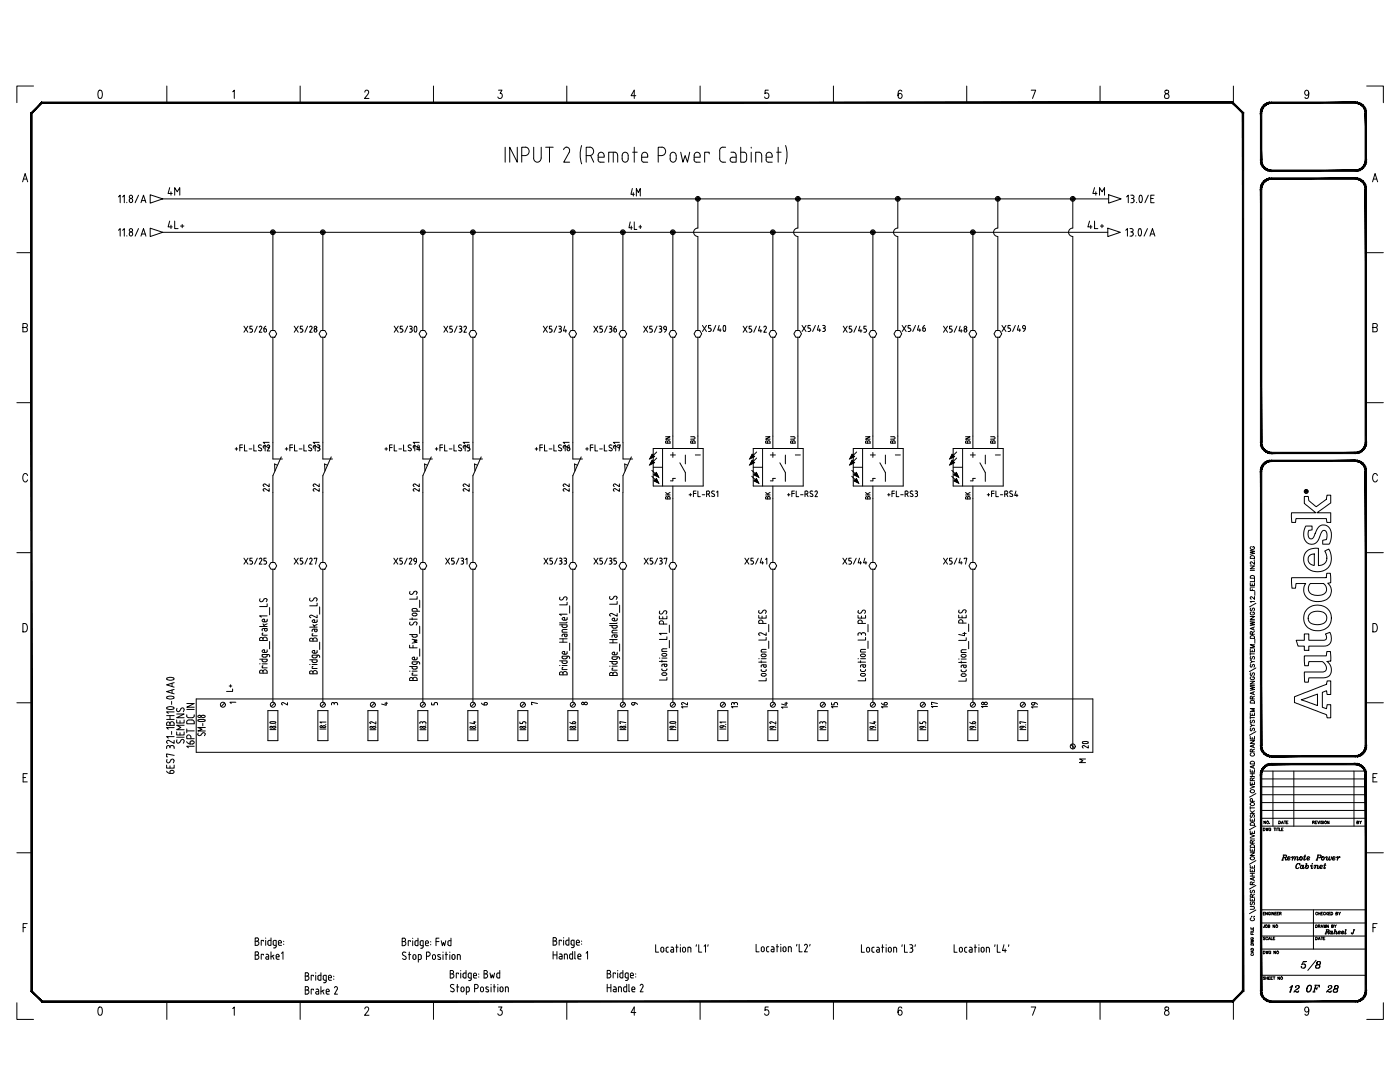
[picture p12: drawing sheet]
<svg xmlns="http://www.w3.org/2000/svg" width="279mm" height="216mm" viewBox="0 0 279 216" stroke-linecap="round" stroke-linejoin="round" font-family="sans-serif">
<defs><g id="words">
<g font-size="4.9">
<text x="218.7" y="151.3" transform="rotate(-90 218.7 151.3)">20</text>
<text x="258.9" y="194.7">5/8</text>
</g>
<g font-size="4.4">
<text x="32.8" y="40.2">4M</text>
<text x="124.9" y="40.2">4M</text>
<text x="217.3" y="40.2">4M</text>
<text x="32.8" y="46.9">4L+</text>
<text x="216.3" y="46.9">4L+</text>
<text x="55" y="99.1" transform="rotate(-90 55 99.1)">22</text>
<text x="85" y="99.1" transform="rotate(-90 85 99.1)">22</text>
<text x="111.5" y="99.1">22</text>
<text x="124.9" y="99.1" transform="rotate(-90 124.9 99.1)">22</text>
<text x="178.5" y="142.5" transform="rotate(-90 178.5 142.5)">16</text>
<text x="256.5" y="199.3">12</text>
<text x="260" y="199.3">OF</text>
<text x="263.9" y="199.3">28</text>
</g>
<g font-size="4">
<text x="47.6" y="67.4">X5/26</text>
<text x="117.5" y="67.4">X5/36</text>
<text x="131.9" y="89.6">BN</text>
<text x="136.9" y="89.6">BU</text>
<text x="171.8" y="89.6">BN</text>
<text x="179.9" y="89.6" transform="rotate(-90 179.9 89.6)">BU</text>
<text x="51.5" y="90.7">21</text>
<text x="64.9" y="90.7" transform="rotate(-90 64.9 90.7)">21</text>
<text x="81.5" y="90.7">21</text>
<text x="94.9" y="90.7" transform="rotate(-90 94.9 90.7)">21</text>
<text x="111.5" y="90.7">21</text>
<text x="121.4" y="90.7">21</text>
<text x="64.9" y="99.1" transform="rotate(-90 64.9 99.1)">22</text>
<text x="94.9" y="99.1" transform="rotate(-90 94.9 99.1)">22</text>
<text x="135.1" y="100.9" transform="rotate(-90 135.1 100.9)">BK</text>
<text x="175" y="100.9" transform="rotate(-90 175 100.9)">BK</text>
<text x="47.6" y="139.3" transform="rotate(-90 47.6 139.3)">L+</text>
<text x="135.1" y="142.5">12</text>
<text x="145" y="142.5">13</text>
<text x="158.4" y="142.5" transform="rotate(-90 158.4 142.5)">14</text>
<text x="168.3" y="142.5" transform="rotate(-90 168.3 142.5)">15</text>
<text x="184.9" y="142.5">17</text>
<text x="198.3" y="142.5" transform="rotate(-90 198.3 142.5)">18</text>
<text x="208.1" y="142.5" transform="rotate(-90 208.1 142.5)">19</text>
</g>
<g font-size="3.5">
<text x="154.9" y="89.6" transform="rotate(-90 154.9 89.6)">BN</text>
<text x="159.8" y="89.6" transform="rotate(-90 159.8 89.6)">BU</text>
<text x="194.7" y="89.6" transform="rotate(-90 194.7 89.6)">BN</text>
<text x="199.7" y="89.6" transform="rotate(-90 199.7 89.6)">BU</text>
<text x="154.9" y="100.9" transform="rotate(-90 154.9 100.9)">BK</text>
<text x="194.7" y="100.9" transform="rotate(-90 194.7 100.9)">BK</text>
<text x="214.5" y="153.5">M</text>
</g>
<g font-size="3.1">
<text x="55.4" y="141.8">2</text>
<text x="65.3" y="141.8">3</text>
<text x="75.1" y="141.8">4</text>
<text x="85.4" y="141.8">5</text>
<text x="105.1" y="141.8">7</text>
<text x="115.4" y="141.8">8</text>
<text x="269.9" y="165.5">BY</text>
</g>
<text font-size="2.6" x="45.2" y="141.5">1</text>
</g></defs>
<g fill="none" stroke="#000" stroke-width=".2">
<path d="M6.7 17.2h-3.3v3.3M19.7 18.1l.3-.1a1.08 1.08 0 0 1 0 1.6h-.1a1.2 1.2 0 0 1-.2-1.5zM33.3 17.2v3.3M46.4 18.3l.4-.3v1.6M59.9 17.2v3.3M72.8 18.4l.3-.4h.2l.3 .3-.2 .6-.7 .7h.9M86.5 17.2v3.3M99.5 18h.7l-.4 .6a.49 .49 0 0 1 .4 .8 .49 .49 0 0 1-.8-.1M113.1 17.2v3.3M126.9 19.1h-1l.7-1.1v1.6M139.7 17.2v3.3M153.3 18h-.6v.7a.5 .5 0 0 1 .6 .1 .5 .5 0 0 1 0 .6 .5 .5 0 0 1-.6 .1l-.1-.2"/>
<path d="M166.3 17.2v3.3M180 18.2l-.4-.2a1.08 1.08 0 0 0 0 1.6 .48 .48 0 0 0 .4-.5 .48 .48 0 0 0-.6-.4l-.2 .4M192.9 17.2v3.3M205.8 18h.9l-.6 1.6M219.5 17.2v3.3M232.5 18.1v.4a.67 .67 0 0 1 .7 .4 .67 .67 0 0 1 0 .7 .53 .53 0 0 1-.8-.4 .53 .53 0 0 1 .6-.6l.2-.4a.45 .45 0 0 0-.7-.1zM246.1 17.2v3.3M261.2 18.5l-.2 .4a.47 .47 0 0 1-.6-.4 .47 .47 0 0 1 .6-.4 1.2 1.2 0 0 1-.2 1.5h-.3l-.1-.2M272.8 17.2h3.3v3.3M4.5 36.3l.5-1.7 .5 1.7M4.7 35.7h.6M23.6 39.3l.4-.4v1.5"/>
<path d="M24.5 39.3l.3-.4v1.5M25.8 39.9a.33 .33 0 0 1 .3-.3 .33 .33 0 0 1 .4 .3M25.8 39.9v.2a.33 .33 0 0 0 .3 .3 .33 .33 0 0 0 .4-.3M26.5 39.9v.2M27.6 38.9l-.6 1.5M30 38.9l2.5 .8-2.5 .8zM32.5 39.7h188.8M100.8 29.4v3M103.2 29.4v3l-1.5-3v3M104.1 31.1h.8M104.8 29.4a.84 .84 0 0 1 .8 .8 .84 .84 0 0 1-.8 .8M104.9 29.4h-.8v3"/>
<path d="M106.5 31.5a.76 .76 0 0 0 .7 .9 .76 .76 0 0 0 .8-.9M106.5 29.4v2.1M108 29.4v2.1M108.9 29.4h1.5M109.7 29.4v3M113.1 29.4a.67 .67 0 0 1 .5 1l-1.1 2h1.2M113.1 29.4h-.3l-.3 .5M116.1 29l-.3 1.9 .3 1.8M117 31.1h.7M117.7 29.4a.84 .84 0 0 1 .8 .8 .84 .84 0 0 1-.8 .8M117.7 29.4h-.7v3M117.9 31.1l.6 1.3"/>
<path d="M119.4 31.9l.2 .4 .2 .1M119.4 31a.61 .61 0 0 1 .6-.6 .61 .61 0 0 1 .6 .6M119.4 31.1v.8M119.8 32.4h.8M120.6 31.1v.3h-1.2M122.4 30.4v2M123.3 31l-.3-.5-1.5-.1v2M123.3 31v1.4M124.2 31.7v-.7a.61 .61 0 0 1 .6-.6 .61 .61 0 0 1 .6 .6v.7M124.2 31.7a.61 .61 0 0 0 .6 .7 .61 .61 0 0 0 .6-.7M126.3 30.4h.9M126.6 29.4v3"/>
<path d="M128 31.9l.3 .4 .2 .1M128.1 31.4h1.2a.65 .65 0 0 0-.4-1 .65 .65 0 0 0-.8 .6v.9M128.5 32.4h.8M131.4 31.1h.7M132.1 29.4a.84 .84 0 0 1 .7 .8 .84 .84 0 0 1-.7 .8M132.1 29.4h-.7v3M133.7 31a.61 .61 0 0 1 .6-.6 .61 .61 0 0 1 .6 .6l.1 .7M133.7 31.7a.61 .61 0 0 0 .6 .7 .61 .61 0 0 0 .6-.7M133.8 31.1v.6M135.8 30.4l.5 2 .4-1.3 .5 1.3 .4-2M138.5 31.9l.2 .4 .3 .1M138.5 31.4h1.2a.65 .65 0 0 0-.3-1 .65 .65 0 0 0-.9 .6v.9"/>
<path d="M139 32.4h.7M139.3 39.7v5.8M141.5 30.7v-.3h-.9v2M143.6 31.6a.71 .71 0 0 0 .7 .8h.5M143.6 30.1v1.5M144.3 29.4a.71 .71 0 0 0-.7 .7M144.3 29.4h.5M145.9 30.4l.7 .1 .3 .5M146.9 31v1.4h-.7a.5 .5 0 0 1-.5-.5 .5 .5 0 0 1 .5-.5h.7M147.8 29.4v3l.9-.1 .3-.5M147.8 30.4l.9 .1 .3 .5M149 31v.8"/>
<path d="M149.9 29.4v.1M149.9 30.4v2M152 31l-.3-.5-.9-.1v2M152 31v1.4M152.9 31.9l.2 .4 .2 .1M152.9 31a.61 .61 0 0 1 .6-.6 .61 .61 0 0 1 .6 .6M152.9 31.1v.8M153.4 32.4h.7M154.1 31.1v.3h-1.2M155 30.4h.9M155.3 29.4v3M156.8 29l.3 1.9-.3 1.8"/>
<path d="M159.2 39.7v5.8M179.2 39.7v5.8a.84 .84 0 0 0-.9 .8 .84 .84 0 0 0 .9 .9v18.8M199.1 39.7v5.8a.84 .84 0 0 0-.8 .8 .84 .84 0 0 0 .8 .9v18.8M214.1 39.7v5.8a.84 .84 0 0 0-.8 .8 .84 .84 0 0 0 .8 .9v102.2M221.3 38.9l2.5 .8-2.5 .8zM224.8 39.3l.4-.4v1.5M225.7 38.9h.3M225.8 39.6h.2M226 38.9a.33 .33 0 0 1 .3 .4 .33 .33 0 0 1-.3 .3l.3 .3M226.3 39.9v.4l-.3 .1M227.5 39a1.41 1.41 0 0 0 0 1.3M227.5 39h.1a.84 .84 0 0 1 .1 1.4l-.2-.1"/>
<path d="M229.2 38.9l-.7 1.5M229.7 39.6h.5M230.3 38.9h-.6v1.5h.6M248.1 22.6v11.6M273.9 36.3l.5-1.7 .5 1.7M274.1 35.7h.6M3.4 50.4h2.9M23.6 46l.4-.4v1.5M24.5 46l.3-.4v1.5M25.3 40.4h.1M25.3 47v.1M25.8 46.8a.33 .33 0 0 0 .3 .3 .33 .33 0 0 0 .4-.3"/>
<path d="M26.5 46.6a.35 .35 0 0 0-.5-.3 .35 .35 0 0 0-.2 .5M26.5 46.6v.2M27.6 45.6l-.6 1.5M28.1 47.1l.5-1.5 .5 1.5M28.1 40.4l.5-1.5 .5 1.5M28.3 46.7h.7M28.3 40h.7M30 45.5l2.5 .9-2.5 .8zM32.5 46.4h188.6M54.5 46.4v19.6M64.4 46.4v19.6M84.4 46.4v19.6"/>
<path d="M94.4 46.4v19.6M114.3 46.4v19.6M124.3 46.4v19.6M125.8 44.3l-.3 1.1h.7M126 45.1v.7M126.6 44.3v1.5h.5M127.5 45.3h.5M127.8 44.9v.7M134.3 46.4v19.6M139.3 45.5a.84 .84 0 0 0-.9 .8 .84 .84 0 0 0 .9 .9M139.3 47.2v18.8M154.2 46.4v19.6"/>
<path d="M159.2 45.5a.84 .84 0 0 0-.8 .8 .84 .84 0 0 0 .8 .9M159.2 47.2v18.8M174.2 46.4v19.6M194.2 46.4v19.6M221.1 45.5l2.5 .9-2.5 .8zM224.7 46l.3-.4v1.5M225.5 45.6h.3a.33 .33 0 0 1 .3 .3 .33 .33 0 0 1-.3 .4M225.7 46.3h.1M225.7 40.4h.3M225.8 46.3l.3 .1 .1 .4M226.1 46.8l-.1 .3h-.5M226.7 47v.1"/>
<path d="M226.8 40.4h.1M227.3 45.7l.2-.1a1 1 0 0 1 0 1.5l-.2-.1a1.41 1.41 0 0 1 0-1.3zM229 45.6l-.7 1.5M229.5 47.1l.5-1.5 .5 1.5M229.6 46.7h.7M272.8 50.4h3.3M4.6 65.3h.7l.1-.6-.3-.1h-.5v1.6h.5a.45 .45 0 0 0 .4-.4 .45 .45 0 0 0-.4-.5M54.5 67.3v21M58.7 65.1l.8 1.2M59.5 65.1l-.8 1.2M59.9 66.3h.3M60.4 65.1h-.5v.5l.4 .1 .1 .2"/>
<path d="M60.4 66l-.2 .3M60.5 65.9v.1M61.4 65.1l-.5 1.2M61.8 65.3l.2-.2 .3 .3-.5 .9h.5M62.7 65.9l.3-.3 .2 .3M62.7 65.9v.2l.3 .2 .2-.3M63.2 65.9v.1M64.1 66h.7l.4 .6-.4 .7h-.7l-.4-.7zM64.4 67.3v21M78.7 65.1l.8 1.2M79.5 65.1l-.8 1.2M79.9 66.3h.2"/>
<path d="M80.3 65.1h-.4v.5l.4 .1 .1 .2M80.4 66l-.3 .3M80.4 65.9v.1M81.3 65.1l-.5 1.2M81.7 66.3h.3M81.7 65.1h.3M81.9 65.6h.1M82 65.1l.2 .1v.3l-.2 .1 .3 .3M82.3 65.9l-.1 .2-.2 .2M82.8 65.1l-.1 .8 .2 .4 .3-.4-.1-.8M82.8 65.2h.2M84 66h.8l.4 .6-.4 .7h-.8l-.4-.7z"/>
<path d="M84.4 67.3v21M88.6 65.1l.8 1.2M89.4 65.1l-.8 1.2M89.8 66.3h.2M90.2 65.1h-.4v.5l.4 .1 .1 .2M90.3 65.9v.2l-.3 .2M91.2 65.1l-.5 1.2M91.6 65.1l.5 .1v.3l-.2 .1M91.6 66.3h.3M91.8 65.6h.1M91.9 65.6l.3 .3M92.2 65.9l-.1 .2-.2 .2"/>
<path d="M92.8 65.1l.3 .3-.5 .9h.5M92.8 65.1l-.2 .2M94 66h.8l.3 .6-.3 .7h-.8l-.4-.7zM94.4 67.3v21M108.4 65.1l.8 1.2M109.2 65.1l-.8 1.2M109.6 66.3h.3M110.1 65.1h-.5v.5l.4 .1 .2 .2M110.2 65.9l-.1 .2-.2 .2M111.1 65.1l-.5 1.2M111.5 65.1l.5 .1v.3l-.2 .1M111.5 66.3h.3"/>
<path d="M111.6 65.6h.2M111.8 65.6l.2 .3M112 65.9v.2l-.2 .2M112.7 65.1l-.3 .9h.7M112.9 65.8v.5M113.9 66h.8l.4 .6-.4 .7h-.8l-.4-.7zM114.3 67.3v21M124.3 67.3v21M128.5 65.1l.8 1.2M129.3 65.1l-.8 1.2M129.7 66.3h.2M130.1 65.1h-.4v.5l.4 .1 .1 .2"/>
<path d="M130.2 65.9v.2l-.3 .2M131.1 65.1l-.5 1.2M131.5 65.1l.5 .1v.3l-.2 .1M131.5 66.3h.3M131.7 65.6h.1M131.8 65.6l.3 .3M132.1 65.9l-.1 .2-.2 .2M132.5 65.5v-.3l.2-.1 .3 .3a.74 .74 0 0 1-.4 .9M132.5 65.5l.1 .2 .4 .1M133.9 66h.8l.3 .6-.3 .7h-.8l-.4-.7zM134.3 67.3v19.7M138.9 66h.8l.3 .6-.3 .7h-.8l-.4-.7z"/>
<path d="M139.3 67.3v19.7M140.2 64.9l.8 1.2M141 64.9l-.8 1.2M141.4 66.1h.3M141.9 64.9h-.5v.6h.4l.1 .2M141.9 65.7v.3l-.2 .1M142.9 64.9l-.6 1.2M143.5 64.9l-.2 1h.6M143.7 65.6v.5M144.4 65l-.1 .8 .3 .3 .2-.6-.1-.5M144.5 65h.2M148.3 65.1l.8 1.2"/>
<path d="M149.1 65.1l-.8 1.2M149.5 66.3h.3M150 65.1h-.5v.5l.4 .1 .1 .2M150 65.9v.2l-.2 .2M151 65.1l-.6 1.2M151.6 65.1l-.2 .9h.6M151.8 65.8v.5M152.4 65.3l.3-.2 .3 .3-.6 .9h.6M153.9 66h.7l.4 .6-.4 .7h-.7l-.4-.7zM154.2 67.3v19.7M158.8 66h.8l.4 .6-.4 .7h-.8l-.4-.7zM159.2 67.3v19.7"/>
<path d="M160.1 64.9l.8 1.2M160.9 64.9l-.8 1.2M161.2 66.1h.3M161.7 64.9h-.5v.6h.4l.2 .2M161.8 65.9l-.3 .2M161.8 65.7v.2M162.7 64.9l-.5 1.2M163.4 64.9l-.3 1h.7M163.6 65.6v.5M164.2 64.9l.5 .2v.2l-.3 .2M164.2 66.1h.2M164.3 65.5h.1"/>
<path d="M164.4 65.5l.3 .2M164.7 65.7v.3l-.3 .1M168.3 65.1l.8 1.2M169.1 65.1l-.8 1.2M169.5 66.3h.3M169.9 65.1h-.4v.5l.4 .1 .1 .2M170 65.9v.2l-.3 .2M170.9 65.1l-.5 1.2M171.6 65.1l-.3 .9h.7M171.8 65.8v.5M172.4 66.3h.3M172.9 65.1h-.5v.5l.4 .1 .1 .2"/>
<path d="M173 65.9l-.1 .2-.2 .2M173.8 66h.8l.4 .6-.4 .7h-.8l-.4-.7zM174.2 67.3v19.7M178.8 66h.8l.4 .6-.4 .7h-.8l-.4-.7zM179.2 67.3v19.7M180 64.9l.8 1.2M180.8 64.9l-.8 1.2M181.2 66.1h.3M181.7 64.9h-.5v.6h.4l.2 .2M181.8 65.7l-.1 .3-.2 .1M182.7 64.9l-.5 1.2M183.4 64.9l-.3 1h.7"/>
<path d="M183.6 65.6v.5M184.2 65.5l.1 .6h.2l.2-.4M184.2 65.5h.3l.2 .2M184.5 64.9l-.3 .6M188.3 65.1l.8 1.2M189.1 65.1l-.8 1.2M189.5 66.3h.3M190 65.1h-.5v.5l.4 .1 .1 .2M190 66l-.3 .3M190 65.9v.1M191 65.1l-.6 1.2M191.6 65.1l-.2 .9h.6"/>
<path d="M191.8 65.8v.5M192.4 65.9l.3-.3 .2 .3M192.4 65.9v.1M193 65.9l-.1 .2-.2 .2-.3-.3M193.8 66h.7l.4 .6-.4 .7h-.7l-.4-.7zM194.2 67.3v19.7M198.8 66h.7l.4 .6-.4 .7h-.7l-.4-.7zM199.1 67.3v19.7M200 64.9l.8 1.2M200.8 64.9l-.8 1.2M201.2 66.1h.2M201.6 64.9h-.4v.6h.3l.2 .2"/>
<path d="M201.7 65.9l-.3 .2M201.7 65.7v.2M202.6 64.9l-.5 1.2M203.3 64.9l-.3 1h.7M203.5 65.6v.5M204.1 65.3l.1 .3h.4M204.6 65.6l-.4 .5M204.6 65.2l-.2-.3-.3 .2v.2M204.6 65.2v.4M274 65.3h.7l.1-.6-.2-.1h-.6v1.6h.6a.45 .45 0 0 0 .3-.4 .45 .45 0 0 0-.3-.5M3.4 80.3h2.9M5.5 94.9a.49 .49 0 0 0-.6-.4 .49 .49 0 0 0-.3 .6v.4a.49 .49 0 0 0 .3 .7 .49 .49 0 0 0 .6-.4"/>
<path d="M46.9 89.6h.6M47.2 89.3v.6M47.9 89.3h.5M48.4 88.8h-.5v1.2M48.8 88.8v1.2h.5M49.7 89.6h.5M54.5 98.2v14M55.4 92.8l-.6-.2 .1 1.4M56.1 91.2l-1.6 3.7M56.9 89.6h.6M57.2 89.3v.6M57.8 89.3h.6"/>
<path d="M58.4 88.8h-.6v1.2M58.8 88.8v1.2h.5M59.7 89.6h.6M64.4 98.2v14M64.4 91.6h2M65.4 92.8l-.6-.2 .1 1.4M66.1 91.2l-1.7 3.7M76.8 89.6h.5M77.1 89.3v.6M77.7 89.3h.6M78.3 88.8h-.6v1.2M78.7 88.8v1.2h.5"/>
<path d="M79.6 89.6h.5M84.4 98.2v14M85.3 92.8l-.6-.2 .1 1.4M86.1 91.2l-1.7 3.7M86.9 89.6h.5M87.1 89.3v.6M87.8 89.3h.5M88.3 88.8h-.5v1.2M88.7 88.8v1.2h.6M89.7 89.6h.5M94.4 98.2v14M94.4 91.6h1.9"/>
<path d="M95.3 92.8l-.6-.2 .1 1.4M96 91.2l-1.6 3.7M106.8 89.6h.5M107.1 89.3v.6M107.7 89.3h.6M108.3 88.8h-.6v1.2M108.7 88.8v1.2h.5M109.6 89.6h.5M114.3 98.2v14M115.3 92.8l-.6-.2v1.4M116 91.2l-1.7 3.7M116.9 89.6h.5"/>
<path d="M117.2 89.3v.6M117.8 89.3h.5M118.3 88.8h-.5v1.2M118.7 88.8v1.2h.6M119.7 89.6h.5M124.3 98.2v14M125.3 92.8l-.6-.2 .1 1.4M126 91.2l-1.7 3.7M130.1 95l.7 .7M130.1 93.9l.7 .6M130.2 91.8l-.5 1 .9-.5M130.2 90.7l.4 .4-.9 .4z"/>
<path d="M130.4 89.5h9.9v7.5h-9.9zM130.4 93.2h1.8M130.5 94.7l.5-.4 .4 .9zM131 95.5l.4 .9-.9-.5M131.1 91.4l-.7 .7M131.1 90.2l-.7 .7M132.2 89.5v7.5M134.3 90.3v1M134.3 99.5v12.7M134.8 95.5h-.5v.4h-.5M135.7 92.4l1.1 1.9v1.8M136.8 90.8v1.8"/>
<path d="M137.5 98.7h.5M137.8 98.5v.5M138.4 98.5h.5M138.9 98h-.5v1.1M139.3 98v1.1h.5M140.1 98.7h.6M141 98.6h.3M141.3 98a.31 .31 0 0 1 .3 .3 .31 .31 0 0 1-.3 .3M141.3 98h-.3v1.1M141.4 98.6l.2 .5M142.2 98l-.2 .3 .5 .3 .1 .3a.37 .37 0 0 1-.6 .1M142.3 98h.3"/>
<path d="M143 98.2l.3-.2v1.1M150 95l.7 .7M150 93.9l.7 .6M150.1 91.8l-.5 1 1-.5M150.1 90.7l.5 .4-1 .4zM150.3 89.5h10v7.5h-10zM150.3 93.2h1.9M150.5 94.7l.4-.4 .5 .9zM150.9 95.5l.5 .9-.9-.5M151 91.4l-.7 .7M151 90.2l-.7 .7M152.2 89.5v7.5"/>
<path d="M154.2 90.3v1M154.2 99.5v12.7M154.7 95.5h-.5v.4h-.5M155.6 92.4l1.1 1.9v1.8M156.7 90.8v1.8M157.2 98.7h.4M157.4 98.5v.5M158 98.5h.5M158.5 98h-.5v1.1M158.9 98v1.1h.5M159.8 98.7h.5M160.9 98a.31 .31 0 0 1 .3 .3 .31 .31 0 0 1-.3 .3h-.2"/>
<path d="M161 98h-.3v1.1M161 98.6l.3 .5M161.8 98.4l.3 .2M161.9 98h.3M161.9 98l-.2 .2 .1 .2M162.1 98.6l.1 .3a.36 .36 0 0 1-.6 .1M162.6 98.2l.3-.2 .2 .2-.5 .9h.6M170 95l.7 .7M170 93.9l.7 .6M170.1 91.8l-.5 1 .9-.5M170.1 90.7l.4 .4-.9 .4zM170.3 89.5h10v7.5h-10z"/>
<path d="M170.3 93.2h1.8M170.5 94.7l.4-.4 .4 .9zM170.9 95.5l.4 .9-.8-.5M171 91.4l-.7 .7M171 90.2l-.7 .7M172.1 89.5v7.5M174.2 90.3v1M174.2 99.5v12.7M174.7 95.5h-.5v.4h-.5M175.6 92.4l1.1 1.9v1.8M176.7 90.8v1.8M177.1 98.7h.5"/>
<path d="M177.4 98.5v.5M178 98.5h.5M178.5 98h-.5v1.1M178.9 98v1.1h.5M179.7 98.7h.6M180.9 98a.31 .31 0 0 1 .3 .3 .31 .31 0 0 1-.3 .3h-.3M180.9 98h-.3v1.1M181 98.6l.3 .5M181.6 99l.4 .1M181.9 98h.3M181.9 98l-.3 .2 .2 .2 .4 .3-.2 .4M182.6 98h.3"/>
<path d="M182.8 98.5h.2l.1 .2M182.9 98l.2 .2-.2 .2M183.1 98.7l-.1 .3-.4 .1M189.9 95l.7 .7M189.9 93.9l.7 .6M190 91.8l-.4 1 .9-.5M190 90.7l.5 .4-.9 .4zM190.2 89.5h10v7.5h-10zM190.2 93.2h1.9M190.4 94.7l.5-.4 .4 .9zM190.9 95.5l.4 .9-.9-.5M190.9 91.4l-.7 .7"/>
<path d="M190.9 90.2l-.7 .7M192.1 89.5v7.5M194.2 90.3v1M194.2 99.5v12.7M194.6 95.5h-.4v.4h-.5M195.6 92.4l1 1.9v1.8M196.6 90.8v1.8M197 98.7h.5M197.3 98.5v.5M197.9 98.5h.5M198.4 98h-.5v1.1M198.8 98v1.1h.5"/>
<path d="M199.6 98.7h.5M200.8 98a.31 .31 0 0 1 .3 .3 .31 .31 0 0 1-.3 .3h-.3M200.8 98h-.3v1.1M200.9 98.6l.2 .5M201.7 98.4l.3 .2M201.7 98h.4M201.7 98l-.2 .2 .1 .2M202 98.6l.1 .3a.37 .37 0 0 1-.6 .1M202.8 98l-.3 .8h.6M202.9 98.6v.5M260.3 99.1h.1a.52 .52 0 0 1 .5-.1 .52 .52 0 0 1 .3 .6v.3l1.1 .9a.39 .39 0 0 0 .3 .3 .39 .39 0 0 0 .4-.2l.9-.7a1.24 1.24 0 0 0 .9-1v-.4h.8v1.6l-2.8 1.9h2.8v1.9h-.8l-.1-.7h-6.1v.7h-.8l-.1-1.9h4.9l-1.7-1.3a.97 .97 0 0 1-.6-1.3zM260.5 98h.2l.2-.1-.2 .2 .2 .1h-.4z"/>
<path d="M260.5 98l.2 .1zM272.8 80.3h3.3M274.9 94.9a.49 .49 0 0 0-.6-.4 .49 .49 0 0 0-.4 .6v.4a.49 .49 0 0 0 .4 .7 .49 .49 0 0 0 .6-.4M3.4 110.3h2.9M48.7 111.4l.8 1.2M49.5 111.4l-.8 1.2M50.3 111.4h-.4v.5h.4l.1 .3M50.4 112.3l-.1 .2-.4 .1M50.4 112.2v.1M51.4 111.4l-.6 1.2M51.7 111.6l.3-.2 .3 .2-.6 1h.6M51.9 119.5a.37 .37 0 0 0 .2 .6l.3-.2 .3-.3"/>
<path d="M52.7 119.6l.3-.2 .2 .1-.1 .6M53.1 111.4h-.4v.5h.4l.1 .3M53.2 112.3l-.1 .2-.4 .1M53.2 112.2v.1M54.1 112.2h.7l.4 .7-.4 .7h-.7l-.4-.7zM54.5 113.6v26.5M58.7 111.4l.8 1.2M59.5 111.4l-.8 1.2M60.4 111.4h-.5v.5h.4l.1 .3M60.4 112.3l-.1 .2-.4 .1M60.5 112.2v.1M61.4 111.4l-.5 1.2"/>
<path d="M61.8 111.6l.2-.2 .3 .2-.5 1h.5M61.9 119.3a.37 .37 0 0 0 .1 .6h.3l.5-.6h.2a.37 .37 0 0 1 .3 .3 .37 .37 0 0 1-.2 .3M62.7 111.5v-.1h.5l-.2 1.2M64.1 112.2h.7l.4 .7-.4 .7h-.7l-.4-.7zM64.4 113.6v26.5M78.6 111.4l.8 1.2M79.4 111.4l-.8 1.2M80.3 111.4h-.5v.5h.4l.1 .3-.1 .3-.4 .1M81.3 111.4l-.6 1.2M81.6 111.6a.3 .3 0 0 1 .6-.1l-.1 .3M81.8 118a.37 .37 0 0 0 .2 .6l.4-.1 .4-.5h.2l.2 .2M82.1 111.8l-.4 .8h.5"/>
<path d="M83.1 112h-.2a.31 .31 0 0 1-.3-.4 .31 .31 0 0 1 .5-.1v.1a.76 .76 0 0 1-.4 1M83.2 118.2l-.1 .4M83.2 119v.5h-1.5M83.8 119.8v1.4M84 112.2h.8l.4 .7-.4 .7h-.8l-.3-.7zM84.4 113.6v26.5M88.9 111.4l.8 1.2M89.7 111.4l-.8 1.2M90.6 111.4h-.5v.5h.4l.2 .4-.2 .2-.4 .1M91.6 111.4l-.5 1.2M92 111.4l.5 .1v.3l-.2 .1M92.1 111.9h.2"/>
<path d="M92.3 111.9l.2 .1v.4l-.5 .2M92.9 111.6l.3-.2v1.2M94 112.2h.8l.4 .7-.4 .7h-.8l-.4-.7zM94.4 113.6v26.5M108.6 111.4l.7 1.2M109.3 111.4l-.7 1.2M110.2 111.4h-.5v.5h.4l.2 .3-.2 .3-.4 .1M111.2 111.4l-.5 1.2M111.6 112.6h.3M111.6 111.4h.3M111.7 111.9h.2M111.8 119.2a.35 .35 0 0 0 .1 .5l.4-.1 .4-.5h.2a.37 .37 0 0 1 .3 .3 .37 .37 0 0 1-.2 .4"/>
<path d="M111.9 111.4l.2 .1v.3l-.2 .1 .2 .1v.3l-.2 .3M112.5 111.4l.5 .1v.3l-.2 .1M112.7 111.9h.1M112.8 111.9l.2 .1v.4l-.5 .2M113.9 112.2h.8l.4 .7-.4 .7h-.8l-.3-.7zM114.3 113.6v26.5M118.5 111.4l.8 1.2M119.3 111.4l-.8 1.2M120.2 111.4h-.5v.5h.4l.1 .3M120.2 112.3l-.1 .2-.4 .1M120.3 112.2v.1M121.2 111.4l-.5 1.2"/>
<path d="M121.6 111.4l.5 .1v.3l-.3 .1M121.7 119.3l.2 .3 .4-.1M121.7 119l-.1 .3M121.7 111.9h.2M121.8 111.9l.3 .3M122.1 112.3l-.1 .2-.4 .1M122.1 112.2v.1M123 111.4h-.5v.5h.4l.1 .3M123 112.3l-.1 .2-.4 .1M123.1 112.2v.1M123.1 119.2l-.1 .4M123.1 119.2l-.2-.2h-.2l-.4 .5"/>
<path d="M123.9 112.2h.8l.4 .7-.4 .7h-.8l-.4-.7zM124.3 113.6v26.5M128.6 111.4l.8 1.2M129.4 111.4l-.8 1.2M130.2 111.4h-.4v.5h.3l.2 .3M130.3 112.3l-.2 .2-.3 .1M130.3 112.2v.1M131.2 111.4l-.5 1.2M131.6 111.4l.5 .1v.3l-.2 .1M131.8 111.9h.1M131.9 111.9l.2 .1 .1 .3-.2 .2-.4 .1M132.5 111.5v-.1h.6l-.3 1.2"/>
<path d="M133.9 112.2h.8l.3 .7-.3 .7h-.8l-.4-.7zM134.3 113.6v26.5M148.7 111.4l.8 1.2M149.5 111.4l-.8 1.2M150.3 111.4h-.4v.5h.3l.2 .3-.2 .3-.3 .1M151.3 111.4l-.5 1.2M152 111.4l-.3 .9h.7M152.2 112v.6M152.8 111.6l.2-.2v1.2M153.9 112.2h.7l.4 .7-.4 .7h-.7l-.4-.7zM154.2 113.6v26.5M168.2 111.4l.8 1.2"/>
<path d="M169 111.4l-.8 1.2M169.9 111.4h-.5v.5h.4l.1 .3-.1 .3-.4 .1M170.9 111.4l-.6 1.2M171.5 111.4l-.2 .9h.6M171.7 112v.6M172.6 111.4l-.3 .9h.7M172.8 112v.6M173.8 112.2h.8l.4 .7-.4 .7h-.8l-.4-.7zM174.2 113.6v26.5M188.3 111.4l.8 1.2M189.1 111.4l-.8 1.2M190 111.4h-.5v.5h.4l.1 .3"/>
<path d="M190 112.3l-.1 .2-.4 .1M190 112.2v.1M191 111.4l-.6 1.2M191.6 111.4l-.2 .9h.6M191.8 112v.6M192.4 111.5v-.1h.6l-.3 1.2M193.8 112.2h.7l.4 .7-.4 .7h-.7l-.4-.7zM194.2 113.6v26.5M249.5 117.3v.5h.9M249.5 116.3v.5h.9v-.5M249.5 112.9h.9l-.9 .6h.9M249.5 109.8l.9 .2-.9 .2 .9 .2-.9 .2"/>
<path d="M249.5 117.1h.9M249.5 113.8h.9M249.6 115a.47 .47 0 0 1 .8 .1v.3h-.9zM249.6 111a.47 .47 0 0 1 .8 .1v.3h-.9zM249.7 109.1a.3 .3 0 0 0-.2 .3 .3 .3 0 0 0 .3 .2h.2a.3 .3 0 0 0 .4-.3 .3 .3 0 0 0-.4-.2v.1M249.9 116.5v.3M249.9 117.5v.3M250.3 111.7v.1M250.4 119v.6l-.7-.5-.2 .3 .2 .1M250.4 115.6v.5h-.9M250.4 112.1v.5l-.6-.5h-.2l-.1 .3 .2 .2M250.4 118v.8"/>
<path d="M257.8 115.3h6.9l.1-.9h.7l.1 1.9-.6 .1a2.08 2.08 0 0 1 .5 2.4 2.08 2.08 0 0 1-2.1 1.2 2.5 2.5 0 0 1-3.1-3l.3-.6h-1.9l-.1 1h-.8zM260.6 105h1.3v.7h-.2a.56 .56 0 0 0-.6 .2 .56 .56 0 0 0-.1 .7 .67 .67 0 0 0 .3 .7 .67 .67 0 0 0 .8 0l.2-.3a2.82 2.82 0 0 1 1.5-2.2 1.75 1.75 0 0 1 1.9 2.2v.3a1.4 1.4 0 0 1-.5 1.3h-1.2v-.8h.1a.64 .64 0 0 0 .7-.2 .64 .64 0 0 0 0-.7 .74 .74 0 0 0-.8-1l-.4 .6a2.19 2.19 0 0 1-1.6 2.1 1.79 1.79 0 0 1-1.8-2.4zM260.6 110.2a2.78 2.78 0 0 1 2.5-.7v3.3a1.64 1.64 0 0 0 1.6-.9 1.64 1.64 0 0 0-.3-1.8v-.2l.8-.3a2.81 2.81 0 0 1-1.2 4.3 2.81 2.81 0 0 1-3.8-2.3l.1-.8zM261.3 110.8l1-.3v2.3a1.14 1.14 0 0 1-1.1-.7 1.14 1.14 0 0 1 .1-1.3zM261.5 116.5l1.7-.1a1.18 1.18 0 0 1 1.5 1 1.18 1.18 0 0 1-1.2 1.4h-.2a1.68 1.68 0 0 1-2.2-1.2l.1-.5zM272.8 110.3h3.3M4.6 124.4a.89 .89 0 0 1 .9 .6 .89 .89 0 0 1-.3 1l-.6 .1zM33.3 139a.91 .91 0 0 1 1.4 .3 .95 .95 0 0 1-1.4-.2zM33.3 135.3a.91 .91 0 0 1 1.4 .2 .95 .95 0 0 1-1.4-.1zM34.2 140v.5M34.3 136.3v.7M34.3 137.7v.6"/>
<path d="M34.8 137.6l-1.5 .4 1.5 .5M34.8 136.2l-1.5 .5 1.5 .4M39.2 139.5h178.9v10.6h-178.9zM51.8 131.5h1.5v.3M51.8 132.5h.1M51.8 125h1.5M52.3 131.8l.3 .2M52.3 130.9l.1 .1 .6 .1 .3-.2M52.3 125.6l.3-.2h.7v.4M52.3 130.9v-.3h1.2l.2 .1 .1 .4M52.3 132.5h1M52.3 125.6v.3"/>
<path d="M52.3 131.5v.3M52.5 134l-.2-.3h-.3l-.2 .6h1.5v-.3M52.5 127.5l-.2-.3h-.3l-.2 .6h1.5v-.3M52.5 134a.42 .42 0 0 1 .4-.4 .42 .42 0 0 1 .4 .4M52.5 127.5a.42 .42 0 0 1 .4-.4 .42 .42 0 0 1 .4 .4M52.5 132.9h-.2v.4h1M52.5 126.3h-.2v.4h1M52.5 127.5v.3M52.5 134v.3M52.5 124.5l.3 .5M52.6 132.1h.4M52.8 130.2v-.5l-.5 .1 .2 .4h.6"/>
<path d="M52.8 125.4l.1 .5h.3l.1-.2M52.8 124.1v-.6l-.5 .2 .2 .3 .6 .1M53.3 130l-.2 .2M53.3 123.9l-.2 .2M53.3 131.8l-.3 .2M53.3 122.9h-1.5l.4 .2M53.3 120.5v.5h-1.5M53.3 123.5v.4M53.3 129.7v.3M53.3 130.6v.3M53.3 124.5l-.7 .3M53.8 121.2v1.5"/>
<path d="M53.8 128v1.5M61.8 134.1l.3-.2 .3 .2M61.8 127.6l.3-.3 .3 .3M61.8 123l.2 .3M61.8 131.7h1.5v.3l-.3 .2M61.8 132.6h.1M61.8 125.1h1.5M62.3 122.8h-.3l-.2 .2M62.3 131.7l.1 .4 .2 .1M62.3 132.6h1M62.5 133h-.2v.4h1M62.5 126.5h-.2v.4h1"/>
<path d="M62.5 127.6v.3M62.5 134.1v.4M62.5 124.6l.3 .5M62.5 134.1a.42 .42 0 0 1 .4-.3 .42 .42 0 0 1 .4 .3v.4h-1.5v-.4M62.5 127.6a.42 .42 0 0 1 .4-.3 .42 .42 0 0 1 .4 .3v.3h-1.5v-.3M62.6 132.2h.4M62.8 125.9l.1 .1h.3l.1-.5-.9 .1-.1 .4M62.8 125.5v.4M63.3 124l-.3 .2h-.5l-.2-.4 .5-.1v.5M63.3 130.7l-.1 .5-.2 .1M63.3 129.8v.3l-.3 .2h-.5l-.2-.4 .5-.1v.5M63.3 122.7v.6l-1-.5"/>
<path d="M63.3 120.4v.5h-1.5M63.3 123.7v.3M63.3 124.6l-.7 .3M63.8 130.9l-.3-.2h-1.2l.1 .5 .6 .1M63.8 121.1v1.5M63.8 128.1v1.5M63.8 131v.2M81.7 133h1.5v.3M81.7 128.7v.6h1.5M81.7 126.6h1.5v.3M81.7 133.9h.1M81.7 123.5h1.5"/>
<path d="M81.8 124.1a.37 .37 0 0 0 .2 .6l.4-.1M82.3 133v.4l.2 .1M82.3 127.6l.9 .1-.6 .2 .6 .2-.9 .2M82.3 126.6v.5h.2M82.3 133.9h.9M82.3 123.3v.4M82.3 122.5l.6-.2 .3 .3-.1 .2-.5 .1-.3-.2zM82.4 124.6l.2-.4 .4-.1 .2 .2-.1 .4M82.4 135.5a.42 .42 0 0 1 .4-.4 .42 .42 0 0 1 .4 .4M82.4 135.5l-.2-.3h-.3l-.2 .6h1.5v-.3M82.4 134.3h-.1v.4h.9M82.4 128.7v.6"/>
<path d="M82.4 135.5v.3M82.5 121.4l-.2 .1v.5h1.5M82.6 132.6h.4M82.6 133.5h.4M82.6 127.1h.4M82.6 121.4h.4M82.9 121.4l.3 .2M83.2 133.3l-.3 .2M83.2 132.3l-.3 .3M83.2 126.9l-.3 .2M83.2 131.5l-.2 .2-.6-.1-.1-.3 .4-.2v.6M83.2 121.6v.4"/>
<path d="M83.2 131.1v.4M83.2 132.1v.3M83.7 132.3l-.3-.2h-1.1v.3l.2 .2M83.8 124.9v1.5M83.8 129.5v1.4M83.8 132.3v.2M111.7 131.9h1.5v.3l-.3 .2M111.7 124.7h1.5v.3l-.3 .2M111.7 132.8h.1M111.7 128.1h1.5M111.7 127.5h1.5M112.2 131.9l.1 .4 .2 .1"/>
<path d="M112.2 124.7l.1 .4 .2 .1M112.2 132.8h1M112.3 134.3l-.1-.2h-.4l-.1 .6h1.5v-.4a.42 .42 0 0 0-.4-.3 .42 .42 0 0 0-.4 .3v.4M112.4 133.2h-.2v.4h1M112.4 127.5v.6M112.5 132.4h.4M112.5 125.2h.4M112.5 130l-.3 .2 .3 .3h.6l.1-.5M112.5 130h.2v.5M112.7 126.9v.1h.4l.1-.5-.9 .1-.1 .4M112.7 126.5v.4M113.2 124.1l-.2 .2h-1.3"/>
<path d="M113.2 130.9l-.1 .5-.2 .1-.6-.1-.1-.2v-.3h1.2M113.2 125.6h-.7l-.3 .2v.4h1M113.2 123.2v.3l-.3 .2h-.6l-.1-.4 .5-.1v.5M113.2 122.6h-1.5l.3 .2M113.2 120.2v.5h-1.5M113.4 130.9l.3 .3M113.7 120.9v1.4M113.7 128.3v1.5M113.7 131.2v.2M121.6 122.7l.3 .2M121.7 132h1.5v.3M121.7 124.8h1.5v.3"/>
<path d="M121.7 132.9h.1M121.7 128.3h1.5M121.7 127.6h1.5M122.2 132.3l.2 .2 .7-.1v-.1M122.2 125.1l.2 .2h.7v-.2M122.2 132.9h1M122.2 124.8v.3M122.2 132v.3M122.3 134.4l-.1-.2h-.4l-.1 .6h1.5v-.3M122.3 134.4a.42 .42 0 0 1 .4-.3 .42 .42 0 0 1 .4 .3M122.3 133.3h-.1v.4h1M122.3 127.6v.7"/>
<path d="M122.3 134.5v.3M122.4 131.6h.5M122.7 130.7v-.6l-.5 .2 .1 .3 .6 .1M122.7 126.7v.4h.4v-.1M122.7 123.9v-.5l-.5 .1 .1 .3 .6 .1M123.1 124.3l-.1 .1h-1.3M123.1 130.5l-.2 .2M123.1 123.7l-.2 .2M123.1 131.3l-.2 .3M123.2 127v-.3h-.8h-.2v.4M123.2 125.8h-.8l-.2 .2v.3h1M123.2 122.4v.6l-1.2-.6-.3 .3"/>
<path d="M123.2 120v.6h-1.5M123.2 123.4v.3M123.2 130.1v.4M123.2 131.1v.3M123.6 131.3l-.3-.2h-1.1v.3l.2 .2M123.7 120.8v1.4M123.7 128.5v1.4M123.7 131.3v.2M131.6 122.9v.6h1.5v-.6M131.6 132h1.5M131.6 131.3h.1M131.7 121.9l-.1 .4"/>
<path d="M132.1 133.6l.1 .2h.6M132.1 132.7l.3-.2h.7v.3M132.1 129.7v.3h1M132.1 131.7v.4M132.1 132.8v.2M132.1 133.5v.1M132.1 131.3h1M132.1 134.4l.6-.2 .4 .3-.2 .2-.5 .1-.3-.2zM132.1 130.5l.6-.1 .4 .3-.2 .2h-.5l-.3-.1zM132.3 123.1v.4M132.4 124.5v-.3a.42 .42 0 0 0-.4-.3 .42 .42 0 0 0-.4 .3v.3h1.5M132.5 122l.3-.1 .2 .1-.1 .5"/>
<path d="M132.5 122l-.4 .5h-.3l-.2-.2M132.6 132.8l.2 .2 .3-.2M132.6 132.5v.3M133.1 133.6l-.3 .2M133.1 135.2v.5h-1.5M133.1 129.5h-.7l-.3 .2M133.1 127.1v.5h-1.5M133.1 126.4h-1.5l.3 .3M133.1 133.5v.1M133.6 124.7v1.5M133.6 127.8v1.5M151.4 122.8v.5h1.5v-.5"/>
<path d="M151.4 131.4h.1M151.4 132.1h1.5M151.5 121.8a.35 .35 0 0 0 .2 .6h.2l.4-.5 .4-.2 .2 .3-.2 .4M151.9 133.6l.1 .3 .2 .1 .6-.1 .1-.3M151.9 131.8v.4M151.9 131.4h1M152.1 122.9v.4M152.2 124a.41 .41 0 0 0-.4-.3 .41 .41 0 0 0-.4 .4v.3h1.5M152.2 134.4l-.3 .2 .3 .3M152.2 130.5l-.3 .3 .3 .2M152.3 130.5h.4l.2 .3-.2 .2h-.4M152.3 134.4h.3"/>
<path d="M152.3 124.1v.3M152.4 133l.3 .2 .2-.2M152.4 132.7v.3M152.6 134.4l.3 .1v.3l-.6 .1M152.9 135.3v.5h-1.5M152.9 133v-.3h-.7h-.2l-.1 .4M152.9 129.6h-.7l-.3 .2v.3h1M152.9 127.2v.5h-1.5M152.9 126.3v.5l-1.2-.5-.3 .2 .3 .3M153.4 124.6v1.5M153.4 127.9v1.5M171.2 126.8l.2-.5h.3l.2 .2 .2-.2h.3l.3 .1v.4"/>
<path d="M171.2 122.8v.5h1.5v-.5M171.2 131.4h.1M171.2 132.1h1.5M171.3 121.8a.35 .35 0 0 0 .2 .6l.4-.2 .2-.3M171.7 133.6l.1 .3 .2 .1 .6-.1 .1-.3M171.7 131.4h1M171.7 131.8v.4M171.9 122.9v.4M171.9 126.5v.2M172.1 134.4l-.4 .2 .4 .3M172.1 130.5l-.4 .3 .4 .2M172.1 130.5h.5l.1 .3-.1 .2h-.5"/>
<path d="M172.1 124.4v-.4a.42 .42 0 0 0-.5-.3 .42 .42 0 0 0-.4 .4v.3h1.5M172.1 134.4h.3M172.1 121.9l.4-.2 .1 .1v.6M172.2 133l.3 .2 .2-.2M172.2 132.7v.3M172.4 134.4l.3 .1v.3l-.6 .1M172.7 135.3v.5h-1.5M172.7 133v-.3h-.7h-.2l-.1 .4M172.7 129.6h-.7l-.3 .2v.3h1M172.7 127.2v.5h-1.5M173.2 124.6v1.5M173.2 127.9v1.5"/>
<path d="M191.3 122.7v.6h1.5v-.6M191.3 132.2h1.5M191.3 131.5h.1M191.4 121.7l-.1 .4M191.8 133.8l.3 .2M191.8 132.9l.3-.2h.7v.4M191.8 129.9v.3h1M191.8 131.9v.4M191.8 132.9v.3M191.8 133.6v.2M191.8 131.5h1M191.9 130.7l.6-.1 .3 .2-.2 .3h-.5l-.2-.1z"/>
<path d="M192 122.9v.4M192.1 134h.4M192.1 134.4l-.2 .2v.2l.6 .2 .3-.3-.3-.3M192.2 124.3v-.3a.42 .42 0 0 0-.5-.3 .42 .42 0 0 0-.4 .3v.3h1.5M192.2 134.5h.3M192.2 126.4h.6M192.2 121.8l.4-.1 .1 .1-.1 .5M192.2 121.8l-.4 .5h-.2l-.3-.2M192.3 132.7l.1 .5h.3l.1-.2M192.5 126.2v.7l-1.2-.3M192.8 133.8l-.3 .2M192.8 135.4v.5h-1.5"/>
<path d="M192.8 129.6h-.7l-.3 .3M192.8 127.3v.5h-1.5M192.8 133.6v.2M193.3 124.5v1.5M193.3 128v1.5M249.5 137l.9 .2-.9 .2 .9 .2-.9 .2M249.5 135.9h.9l-.9 .6h.9M249.5 131.7l.4 .3-.4 .3M249.5 129.5v.5h.9v-.5M249.5 124.1l.9 .1-.9 .3 .9 .2-.9 .1M249.5 123h.9l-.9 .6h.9M249.5 130.2v.5"/>
<path d="M249.5 136.8h.9M249.5 130.5h.9M249.5 123.9h.9M249.6 139.9a.46 .46 0 0 1 .5-.1 .46 .46 0 0 1 .3 .5h-.9zM249.6 127a.47 .47 0 0 1 .8 .1v.3h-.9zM249.6 134.2l-.1 .2 .1 .4 .2-.1 .3-.5 .3 .2-.2 .4M249.6 132.6v.5h.2l.2-.4 .2-.1 .2 .2-.2 .3M249.6 131l-.1 .2 .1 .4 .2-.1 .2-.5h.2l.2 .2-.2 .4M249.6 121.3l-.1 .2 .1 .4 .2-.1 .3-.5 .3 .2-.2 .4M249.7 135a.3 .3 0 0 0-.2 .4 .3 .3 0 0 0 .3 .2h.2a.3 .3 0 0 0 .4-.3 .3 .3 0 0 0-.4-.3v.2M249.7 122.1a.3 .3 0 0 0-.2 .4 .3 .3 0 0 0 .3 .2h.2a.3 .3 0 0 0 .4-.3 .3 .3 0 0 0-.4-.3v.2M249.9 139.5v-.5l-.3-.1-.1 .6h.9"/>
<path d="M249.9 126.6v-.5h-.3l-.1 .5h.9M249.9 129.7v.3M249.9 132h.5M250.1 125.2v.4M250.1 138.1v.4M250.4 138l-.9 .3 .9 .3M250.4 128.7h-.9l.9 .3-.9 .3h.9M250.4 125.1l-.9 .3 .9 .3M250.4 120h-.9l.2 .2M250.4 138.9l-.5 .3M250.4 126l-.5 .3M250.4 127.6v.7"/>
<path d="M250.6 133.3l-1.2 .7M250.6 120.4l-1.2 .7M258.3 139l5.9-2.2a.66 .66 0 0 0 .7-.9h.7v2.7h-.7l-.1-.8-.5 .2a.4 .4 0 0 0-.4 .1 .4 .4 0 0 0 0 .5v2.1a.47 .47 0 0 0 .1 .5 .47 .47 0 0 0 .5 .1l.2 .1 .2-.8h.7v2.6h-.7a1.02 1.02 0 0 0-1.2-1l-5-1.9a.35 .35 0 0 1-.3-.1 .35 .35 0 0 1-.1-.4zM258.7 127.8h1.6v-1.3h.9v1.3h2.7a.67 .67 0 0 0 .8-.3 .67 .67 0 0 0-.1-.9 .56 .56 0 0 1 .7-.4h.1a1.68 1.68 0 0 1 .2 1.8 1.68 1.68 0 0 1-1.6 .9h-2.8v.9h-.9v-.9h-1.3zM259.7 139.6l3.2-1.1v2.3zM260.3 130.9h4.4l.1-.9h.7l.1 1.9-.8 .1a1.73 1.73 0 0 1 .9 1.9 1.73 1.73 0 0 1-1.6 1.4h-2.8a.7 .7 0 0 0-.2 .8h-.7l-.1-2h3.2a.96 .96 0 0 0 1.2-.5 .96 .96 0 0 0-.4-1.2 .87 .87 0 0 0-1.1-.4h-2l-.1 .8h-.7zM260.9 121.5a2.74 2.74 0 0 1 3.7-.3 2.74 2.74 0 0 1 .6 3.7 2.94 2.94 0 0 1-5-.9 2.63 2.63 0 0 1 .7-2.5zM261.4 122.5a2.15 2.15 0 0 1 3.4 .5 1.34 1.34 0 0 1-1.5 1.6 1.92 1.92 0 0 1-2.1-.8l-.1-.1a1.26 1.26 0 0 1 .3-1.2zM274 124.4a.89 .89 0 0 1 .9 .6 .89 .89 0 0 1-.3 1l-.6 .1zM3.4 140.2h2.9M4.6 155.2h.5M5.4 154.4h-.8v1.6h.8"/>
<path d="M33.3 152.7v.6h1.5v-.6M33.3 143.6h1.5M33.3 142.8h1.5M33.3 153.9l.1 .2 .5 .2M33.3 151.5v.6l.2 .1h.3l.3-.6a.38 .38 0 0 1 .6 0 .38 .38 0 0 1-.1 .6M33.3 141.1a.91 .91 0 0 1 1.4 .3 .95 .95 0 0 1-1.4-.2zM33.9 149.1a.43 .43 0 0 1 .4-.3 .43 .43 0 0 1 .4 .3M33.9 149.1a.33 .33 0 0 0-.3-.3 .33 .33 0 0 0-.3 .3v.3M33.9 144.4a.33 .33 0 0 0-.3-.3 .33 .33 0 0 0-.3 .3v.3h1.5v-.3M33.9 144.4a.42 .42 0 0 1 .4-.4 .42 .42 0 0 1 .4 .4M33.9 142.8v.8M33.9 144.4v.3"/>
<path d="M33.9 149.1v.1M33.9 152.8v.5M34.2 153.7h.2a.31 .31 0 0 1 .3 .3 .31 .31 0 0 1-.3 .3h-.5M34.2 145.9v.6M34.3 153.7l-.4 .2v.4M34.8 150.7l-1.5-.3v.6h.1M34.8 147.7v.6l-1-.5a.31 .31 0 0 0-.5 .1 .31 .31 0 0 0 .2 .4M34.8 147h-1.5l.3 .3M34.8 145.2h-1.5l.3 .3M34.8 142h-1.5l.3 .3M34.8 149.1v.3M35.3 146.1v.6h1.4v-.6"/>
<path d="M35.3 143.7v.6h1.4v-.6M35.3 142.5h1.4l-1.4 .7h1.4M35.3 147.1h1.4M35.3 147.6l-.1 .4 .3 .3 .3-.1 .3-.5M35.3 141.3l-.1 .4 .3 .3 .3-.1 .3-.5M35.9 143.8v.5M35.9 146.2v.5M36.1 147.7a.39 .39 0 0 1 .6 0 .39 .39 0 0 1-.1 .6M36.1 141.4a.39 .39 0 0 1 .6 0 .39 .39 0 0 1-.1 .6M36.7 144.7h-1.4l.8 .5-.8 .4h1.4M37.3 142.9l.1 .2 1 .1M37.3 148l.1 .2 .5 .2"/>
<path d="M37.3 140.4h1.5l-1.5 .7h1.5M37.3 145.8h1.5M37.3 142.6v.3M37.3 145.5v.7M37.3 141.6h1.5M37.3 143.9a1.1 1.1 0 0 1 1.4 0l.1 .5h-1.5zM38.1 147a.4 .4 0 0 0-.4-.4 .4 .4 0 0 0-.4 .4v.4h1.5M38.1 147v.4M38.4 148.4a.35 .35 0 0 0 .3-.5 .35 .35 0 0 0-.6 0l-.2 .1v.5h.5M38.8 142.9l-.4 .3M38.8 148.9h-1.5l.3 .3M38.8 142.6v.3"/>
<path d="M39.5 146.5l.2 .3 .4-.1M39.5 142.8l.3-.1 .3 .1a.29 .29 0 0 1-.3 .4 .29 .29 0 0 1-.3-.4zM39.6 146.3l-.1 .3M39.6 143.9l.6 .1 .7-.1M40.3 146.3h.6l-.1 .5M40.3 146.3l-.2 .4M40.5 144.4v.4M40.6 142.7l.4 .2-.4 .3M40.6 142.7l-.3 .1-.2 .1 .2 .2 .3 .1M40.9 143.6v.3M40.9 143.6h-1l-.4 .1 .1 .2M41 145.2h-1.5l.8 .3-.8 .4h1.5"/>
<path d="M44.8 140.3l-.7 .7M53.5 141.8h2v6h-2zM53.9 145.6h1.2M53.9 144.3h1.1M53.9 145l.2-.1 .3 .2-.3 .2-.2-.1zM53.9 144.3v-.1a.78 .78 0 0 1 1.1 0v.1M54.5 145l.3-.1 .3 .2-.5 .2-.1-.1zM54.8 140.3l-.7 .7M55 144.7h.1M63.4 141.8h2v6h-2zM63.8 145.5h1.2M63.9 144.9l.2-.1 .3 .2-.3 .2-.2-.1z"/>
<path d="M64.6 144.8l-.2 .2 .2 .2M64.6 144.8l.4 .2-.4 .2M64.8 140.3l-.7 .7M65 144.5h.1M65 144.1h-1.2l.3 .2M73.4 141.8h2v6h-2zM73.8 145.6h1.2M73.9 145l.2-.1 .2 .2-.2 .2h-.2zM74.2 144l-.4 .1 .2 .3M74.6 145.3l-.3-.2 .5-.2 .2 .2-.2 .2M74.6 145.3h.2M75 144.7h.1"/>
<path d="M75 144v.4l-.8-.3M83.4 141.8h2v6h-2zM83.8 145.6h1.2M83.9 145l.2-.1 .2 .2-.2 .2h-.2zM84.3 144.2v.1M84.3 144.2l-.2-.2-.2 .1-.1 .3M84.6 144.9l-.3 .2 .3 .2M84.6 144l-.3 .2M84.6 144.9l.4 .2-.4 .2M84.6 144l.4 .2M84.8 140.3l-.7 .7M84.9 144.7h.1"/>
<path d="M85 144.2v.2M93.4 141.8h2v6h-2zM93.8 145.6h1.2M93.8 145h.2l.3 .2-.3 .1h-.2zM94.4 144.1h.6M94.6 145l-.3 .2 .3 .1M94.6 145l.4 .2-.4 .2M94.7 144v.4l-.9-.2M94.7 140.3l-.7 .7M94.9 144.7h.1M96.1 140.3l.5 .4M96.9 140.2h.1"/>
<path d="M96.9 140.2l-.3 .1v.4h.4M97 140.2l.3 .2-.3 .3M103.4 141.8h1.9v6h-1.9zM103.8 144.1v.3h.5v-.3l.4-.1 .2 .1v.3M103.8 145.6h1.1M103.8 145l.2-.1 .3 .2-.3 .2h-.2zM104.3 145l.4-.1 .2 .2-.4 .2h-.2zM104.7 140.3l-.7 .7M104.9 144.7h.1M113.3 141.8h2v6h-2zM113.7 144.1l.6 .3M113.7 145.6h1.2"/>
<path d="M113.8 145l.2-.1 .3 .2-.3 .2h-.2zM114.5 144l-.3 .1 .1 .3M114.5 144.9l-.2 .2 .2 .2M114.5 144.9l.4 .2-.3 .2M114.5 144l.3 .1v.2l-.5 .1M114.5 145.3h.2M114.7 140.3l-.7 .7M114.9 144.7h.1M123.3 141.8h2v6h-2zM123.7 145.6h1.2M123.8 145l.2-.1 .2 .2-.2 .2-.2-.1zM124.3 145l.3-.1 .3 .2-.4 .2-.2-.1z"/>
<path d="M124.7 140.3l-.7 .7M124.8 144.7h.1M124.9 144.2l-1.2-.2v.4h.1M126.7 140.2l.5 .4M126.7 140.2h-.4l-.3 .2a.34 .34 0 0 0 .4 .3 .34 .34 0 0 0 .3-.3M126.7 140.2v.2M133.3 141.8h2v6h-2zM133.7 145.6h1.2M133.7 144.3h1.1M133.7 144.1l.8-.1 .3 .1v.2M133.8 144.1v.2M133.9 144.9l-.2 .2 .2 .2"/>
<path d="M133.9 144.9l.7 .1 .3 .2M133.9 145.3h.2M134.3 145.1l-.2 .2M134.3 144.9v.2M134.8 144.7h.1M143.3 141.8h2v6h-2zM143.7 145.5h1.2M144.3 145l-.2 .2-.4-.2v-.1l.6-.1 .6 .3M144.3 144.8v.2M144.8 144.5h.1M144.9 144.1h-1.2l.2 .2M153.2 141.8h2v6h-2z"/>
<path d="M153.6 145.6h1.2M153.6 144.2l.2 .2M153.9 144.9l-.3 .2 .3 .2M153.9 144.9l.6 .1 .3 .2M153.9 145.3h.2M154 144l-.4 .2M154.3 144.9l-.1 .4h-.2M154.8 144.7h.1M154.8 144v.4l-.7-.4M163.2 141.8h2v6h-2zM163.6 145.6h1.2M164.1 144.2v.1"/>
<path d="M164.1 144.2l-.2-.2-.2 .1-.1 .3M164.3 144.9l-.1 .4h-.2l-.4-.2 .1-.1 .5-.1 .6 .3M164.4 144l-.3 .2M164.4 144l.4 .2M164.7 144.7h.1M164.8 144.2v.2M173.2 141.8h2v6h-2zM173.6 145.6h1.2M174.2 145.2l-.2 .2-.4-.2 .1-.2h.5l.6 .2M174.3 144.1h.5M174.3 145v.2M174.5 144v.4l-.9-.2"/>
<path d="M174.7 144.7h.1M183.2 141.8h2v6h-2zM183.6 145.6h1.2M183.8 144.9l-.2 .2 .2 .2M183.8 144.9l.6 .1 .4 .2M183.8 145.3h.2M184.2 144.9v.4h-.2M184.4 144l-.2 .1-.1 .3h-.5v-.3M184.4 144l.3 .1 .1 .3M184.7 144.7h.1M193.1 141.8h2.1v6h-2.1zM193.5 144.1l.6 .3"/>
<path d="M193.5 145.6h1.3M193.8 145.3h.2M194.1 144.2a.31 .31 0 0 1 .3-.2 .31 .31 0 0 1 .3 .3l-.6 .1M194.1 144.2v.2M194.2 145.1l-.3 .2M194.2 144.9v.2M194.7 144.7h.1M194.7 145.2l-.3-.2h-.8v.3h.2M203.1 141.8h2v6h-2zM203.5 145.6h1.2M203.8 144.9l-.3 .2 .3 .2M203.8 144.9l.6 .1 .3 .2"/>
<path d="M204.2 145.1l-.4 .2M204.2 144.9v.2M204.7 144.7h.1M204.7 144.2l-1.2-.2v.4h.2M249.5 156.7l.9 .3-.9 .3M249.5 156v.5h.9v-.5M249.5 153.6v.5h.9v-.5M249.5 147.8h.9l-.9 .5h.9M249.5 146.9v.6h.9v-.6M249.5 144.4l.4 .3-.4 .4M249.5 142.2v.5h.9v-.5M249.5 142.9v.6"/>
<path d="M249.5 154.9h.9M249.5 154.4h.9M249.5 143.2h.9M249.6 157.7a.39 .39 0 0 1 .5-.1 .39 .39 0 0 1 .1 .5 .41 .41 0 0 1-.5 .1 .41 .41 0 0 1-.1-.5zM249.6 152.1a.47 .47 0 0 1 .8 .1v.2h-.9zM249.6 145.3l-.1 .2 .1 .3h.2l.3-.5 .3 .2-.2 .3M249.6 143.7l-.1 .2 .1 .4 .2-.1 .3-.5 .3 .2-.2 .4M249.7 150.3a.31 .31 0 0 0-.2 .3 .31 .31 0 0 0 .3 .3h.2a.31 .31 0 0 0 .4-.3 .31 .31 0 0 0-.3-.3M249.9 155.8v-.5h-.3l-.1 .5h.9M249.9 150v-.4l-.3-.1-.1 .5h.9M249.9 142.4v.3M249.9 147.2v.3"/>
<path d="M249.9 153.8v.3M249.9 154.4v.5M249.9 156.2v.3M249.9 144.7h.5M250 159.9l-.1-.5h-.3l-.1 .5h.9M250.1 148.7v.4M250.1 152.8v.4M250.4 152.7l-.9 .3 .9 .3M250.4 148.6l-.9 .3 .9 .3M250.4 141.4h-.9l.9 .3-.9 .3h.9M250.4 155.2l-.5 .3M250.4 149.5l-.5 .3"/>
<path d="M250.6 158.3l-1.2 .8M250.6 146l-1.2 .7M251.7 158.6h20.9M251.7 157h20.9M251.7 155.4h20.9M251.7 153.9h20.9M254 153.9v10.9M258.2 153.9v10.9M262.9 140.8h.1M270.2 153.9v10.9M272.8 140.2h3.3M274 155.2h.5"/>
<path d="M274.8 154.4h-.8v1.6h.8M3.4 170.2h2.9M249.5 179.3v.5h.9v-.5M249.5 173.4v.5h.9v-.5M249.5 172.7v.5h.9v-.5M249.5 170.2h.9l-.9 .5h.9M249.5 169.3v.5h.9v-.5M249.5 166.5l.9 .3-.9 .3M249.5 165.8v.5h.9v-.5M249.5 163.3v.6h.9v-.6M249.5 174.8h.9M249.5 174.3h.9"/>
<path d="M249.5 167.4h.9M249.5 162.3h.9M249.5 161.8l.6 .5M249.5 161.2h.9M249.5 160.9v.6M249.6 171.1a.39 .39 0 0 1 .5-.2 .39 .39 0 0 1 .1 .6 .41 .41 0 0 1-.5 0 .41 .41 0 0 1-.1-.4zM249.6 168.7a.46 .46 0 0 1 .5-.1 .46 .46 0 0 1 .3 .5h-.9zM249.6 164.3a.47 .47 0 0 1 .8 .1v.3h-.9zM249.6 160.3a.39 .39 0 0 1 .5-.2 .39 .39 0 0 1 .1 .6 .41 .41 0 0 1-.4 0 .41 .41 0 0 1-.2-.4zM249.6 177.6v.5h.2l.2-.4 .2-.1 .2 .2-.2 .4M249.6 162.5l-.1 .3 .1 .3h.2l.2-.5 .2-.1 .2 .3-.2 .3M249.9 179v-.5h-.3l-.1 .5h.9"/>
<path d="M249.9 176.5v-.5h-.3l-.1 .5h.9M249.9 168.3v-.5l-.3-.1-.1 .6h.9M249.9 163.5v.4M249.9 166v.3M249.9 169.5v.3M249.9 172.9v.3M249.9 173.6v.3M249.9 174.3v.5M249.9 179.5v.3M250.1 175.2v.4M250.4 175.1l-.9 .3 .9 .3M250.4 178.5l-.5 .2"/>
<path d="M250.4 176l-.5 .3M250.4 167.7l-.5 .3M250.4 161.8l-.5 .3M250.6 176.7l-1.2 .7M250.6 171.7l-1.2 .7M250.6 164.8l-1.2 .8M251.7 163.3h20.9M251.7 161.7h20.9M251.7 160.1h20.9M251.7 164.8h20.9M252.1 165.2h.2a.28 .28 0 0 1 .2 .3 .28 .28 0 0 1-.2 .3h-.2zM252.6 163.8v.6l-.4-.6v.6"/>
<path d="M252.6 165.2l.2 .6 .1-.6 .1 .6 .1-.6M253.4 164.3h.1M253.6 165.4a.22 .22 0 0 0-.3-.1 .22 .22 0 0 0 0 .4 .22 .22 0 0 0 .3-.1l-.1-.1M254.2 165.2h.4M254.4 165.2v.6M254.7 165.2v.6M254.9 165.2h.3M255.1 165.2v.6M255.2 163.8l.3 .1v.4l-.3 .1zM255.3 165.2v.6h.3M255.7 164.4l.2-.6 .2 .6M255.8 165.5h.1"/>
<path d="M255.8 171.6h.3M255.8 164.2h.3M256.1 165.2h-.3v.6h.3M256.1 170.6h.5l.2 .2-.1 .2-.6 .1M256.2 170.6l-.3 1 .4-1M256.3 163.8h.3M256.3 171.1l.2 .1v.4l.2-.1M256.5 163.8v.6M256.5 171.2l.1 .3h.1M256.6 170.6l.1 .3-.2 .2M256.7 164.1h.2M257 171.4l.5-.3a.31 .31 0 0 0-.4-.1 .31 .31 0 0 0-.1 .4 .31 .31 0 0 0 .3 .2l.2-.1"/>
<path d="M257 163.8h-.3v.6h.3M257.2 171l-.2 .3v.3M258 171l-.1 .6 .2-.6h-.2l-.2 .2M258 171.3l.3-.3h.3l-.2 .6M258.4 171v.6M258.5 171.3l.2-.3h.3v.6M258.9 171h.1l-.1 .6h.2l.1-.2M259 172.3a.63 .63 0 0 0-.2 1M259.3 172.4l.1-.1v.3a.34 .34 0 0 0-.4-.3 .34 .34 0 0 0-.3 .3v.1a.35 .35 0 0 0 0 .6 .35 .35 0 0 0 .5-.1v-.1M259.6 171a.32 .32 0 0 0-.3 .4 .32 .32 0 0 0 .5 .2 .31 .31 0 0 0 .2-.4 .31 .31 0 0 0-.5-.2l-.1 .6M259.8 172.7l-.2 .1v.5M259.8 171l.1 .3-.3 .3"/>
<path d="M260.1 172.7l-.1 .6h.2l.1-.2M260.2 171h.4M260.2 172.7l-.1 .6M260.4 170.6l-.2 1h.2l.1-.2M260.5 170.6l-.2 1M260.6 172.3h.2l-.2 .6v-.1a.28 .28 0 0 1 .4-.1 .28 .28 0 0 1 .1 .4l-.3 .2-.2-.4M260.8 172.3l-.2 .6v.4M260.9 171.4l.5-.3a.31 .31 0 0 0-.5-.1 .31 .31 0 0 0 0 .5 .31 .31 0 0 0 .4 0M261 172.7l.1 .3-.3 .3M261.1 171l-.2 .2v.4M261.5 172.8l.2-.1h.2l-.1 .6M261.7 172.7v.6h.2l.1-.2"/>
<path d="M261.9 172.3h.1M262 164.1l.3-.2-.3-.1v.6M262.1 164.1l.2 .3M262.2 172.8l.2-.1h.2l-.2 .6M262.5 172.7l-.1 .6M262.5 164.1h.2M262.5 173l.3-.3h.2v.6M262.6 171.6h.4M262.8 163.8h-.3v.6h.3M262.9 172.7v.6h.2l.1-.2M262.9 170.6h.6l.2 .2-.2 .3-.5 .1M263 163.8l.2 .6 .2-.6"/>
<path d="M263.1 170.6l-.3 1M263.4 173.1l.5-.3a.31 .31 0 0 0-.4-.1 .31 .31 0 0 0-.1 .5 .31 .31 0 0 0 .5 0M263.5 163.8v.6M263.5 170.6l.1 .3-.3 .3M263.7 172.7l-.2 .1v.5M264 163.9h-.3l.3 .3-.1 .2-.2-.1M264 171a.33 .33 0 0 0-.3 .3 .33 .33 0 0 0 .3 .3 .33 .33 0 0 0 .3-.3 .33 .33 0 0 0-.3-.3l-.2 .3v.3M264.2 163.8v.6M264.2 172.7h.4M264.2 171v.3l-.2 .3M264.5 172.3l-.3 1h.2l.1-.2M264.5 172.3l-.2 1"/>
<path d="M264.5 171.2l.2-.2h.2v.6M264.8 171l-.1 .5 .2 .1 .3-.1 .1-.5M265.2 163.8v.6l-.3-.6v.6M265.3 171l-.1 .4 .1 .2M265.7 171a.39 .39 0 0 1 0 .4 .39 .39 0 0 1-.5 .2v-.2M266 171.4l.5-.3a.31 .31 0 0 0-.5-.1 .31 .31 0 0 0 0 .5 .31 .31 0 0 0 .4 0M266.2 171l-.2 .2v.4M266.7 171.2l.1-.2h.2l-.1 .6M267 171l-.2 .6M267.4 171v.1v-.1h-.2l-.2 .3M272.8 170.2h3.3M4.6 185.1h.5"/>
<path d="M5.4 184.3h-.8v1.6M33.3 199.8v3.6M50.9 187.2h.4a.32 .32 0 0 1 .3 .3 .32 .32 0 0 1-.3 .3 .43 .43 0 0 1 .4 .4 .43 .43 0 0 1-.4 .4h-.4zM50.9 187.8h.4M51.3 189.9a.33 .33 0 0 1 .3 .3 .33 .33 0 0 1-.3 .4M51.3 189.9h-.4v1.5h.4a.42 .42 0 0 0 .4-.4 .42 .42 0 0 0-.4-.4h-.4M52.6 187.8v-.2h-.5v1M52.6 190.6v-.2h-.5v1M53 187.2h.1M53 187.6v1M53.1 190.4h.3M53.3 190.9h.3"/>
<path d="M53.4 190.4l.2 .2v.8l-.5-.1-.1-.2 .2-.2M54.1 187.2v1.4h-.5l-.1-.2v-.6l.6-.2M54.1 189.9v1.5M54.4 190.8l.3 .6M54.5 187.9l.1-.2 .5-.1v1.2l-.2 .3M54.5 188.4l.1 .2h.5M54.5 187.9v.5M54.6 189.1h.3M54.7 190.6l-.6 .3M55.1 190.7a.31 .31 0 0 1 .3-.3 .31 .31 0 0 1 .3 .3v.2h-.6M55.1 190.8l.1 .5 .5 .1M55.5 188a.31 .31 0 0 1 .3-.4 .31 .31 0 0 1 .4 .4"/>
<path d="M55.6 188v.4l.2 .2M55.8 188.6h.4M56.2 188v.2h-.6M56.2 190.2l.3-.3v1.5M56.6 187.8v.1M56.6 188.4v.1M59.9 199.8v3.6M60.9 194.8h.4M60.9 197.5h.4M61.3 194.1a.33 .33 0 0 1 .3 .3 .33 .33 0 0 1-.3 .4 .42 .42 0 0 1 .4 .4 .42 .42 0 0 1-.4 .4M61.3 196.9a.33 .33 0 0 1 .3 .3 .33 .33 0 0 1-.3 .3 .42 .42 0 0 1 .4 .4 .42 .42 0 0 1-.4 .5M61.3 194.1h-.4v1.5h.4"/>
<path d="M61.3 196.9h-.4v1.5h.4M62.6 194.8v-.2h-.5v1M62.6 197.5v-.1h-.5v1M63 194.1v.1M63 194.6v1M63.1 197.4h.4l.1 .2M63.5 194.9v.4M63.6 197.7v.7l-.5-.1v-.4h.5M64.1 194.1v1.5l-.5-.1-.2-.2M64.1 194.6h-.5l-.2 .3M64.1 196.9v1.5M64.3 197.7l.4 .7"/>
<path d="M64.7 197.5l-.6 .4M65.1 195.8l-.1 .2-.4 .1M65.1 195.6l-.6-.2v-.5l.1-.3h.5v1.2M65.1 197.9h.6v-.2a.3 .3 0 0 0-.3-.3 .3 .3 0 0 0-.3 .3l.1 .6 .5 .1M65.5 194.9a.31 .31 0 0 1 .3-.3 .31 .31 0 0 1 .3 .3v.2h-.5M65.6 194.9v.4l.2 .3M65.8 195.6h.3M66.6 194.8v.1M66.6 195.3v.1M67 196.9a.33 .33 0 0 1 .3 .5l-.5 1h.6M67 196.9l-.3 .2M80.3 187.2h.3a.33 .33 0 0 1 .3 .3 .33 .33 0 0 1-.3 .4 .42 .42 0 0 1 .4 .4 .42 .42 0 0 1-.4 .4h-.3z"/>
<path d="M80.3 187.9h.3M80.9 190.8a.38 .38 0 0 1 0 .6 .38 .38 0 0 1-.6-.1M81 190.1l-.5-.1-.2 .2 .1 .3 .5 .3M81.5 190.5h.5M81.7 190v1.5M81.9 187.9v-.2h-.4v1M82.4 187.2v.1M82.4 187.7v1M82.4 190.8a.31 .31 0 0 1 .3-.3 .31 .31 0 0 1 .3 .3M82.4 190.8v.3a.31 .31 0 0 0 .3 .4 .31 .31 0 0 0 .3-.4v-.3M83.4 187.2v1.5l-.5-.1-.1-.2v-.6l.6-.1M83.5 191.5h.3"/>
<path d="M83.8 188l.2-.3h.5v1.2l-.3 .3M83.8 188.4l.2 .2 .5 .1M83.9 188v.4M83.9 189.2h.3M84.1 190.8l-.2-.3h-.4v1.5M84.1 190.8l-.1 .5-.2 .2M84.9 188.2h.6v-.2a.3 .3 0 0 0-.3-.3 .3 .3 0 0 0-.3 .3l.1 .6 .5 .1M85.1 190.8h.4M85.5 190a.42 .42 0 0 1 .4 .4 .42 .42 0 0 1-.4 .4M85.5 190h-.4v1.5M86 187.9v.1M86 188.4v.1"/>
<path d="M86.3 190.8a.31 .31 0 0 1 .3-.3 .31 .31 0 0 1 .3 .3M86.3 190.8v.3a.31 .31 0 0 0 .3 .4 .31 .31 0 0 0 .3-.4v-.3M86.5 199.8v3.6M87 187.9h.6M87.6 187.2h-.6v1.5M87.9 190.5h-.4l-.1 .1v.2l.5 .4v.2h-.5M88.1 187.7l.2 1 .2-.7 .2 .7 .3-1M88.4 190v.1M88.4 190.5v1M88.9 190.5h.4M89 190v1.5M89.8 190v.1"/>
<path d="M89.8 190.5v1M89.9 194.3h.3M90 187.2v1.5l-.5-.1-.1-.2v-.6l.6-.1M90.1 197.1l.4 .2a.38 .38 0 0 1 0 .6 .38 .38 0 0 1-.6-.2M90.2 193.7a.33 .33 0 0 1 .3 .3 .33 .33 0 0 1-.3 .3 .42 .42 0 0 1 .4 .4 .42 .42 0 0 1-.4 .4M90.2 193.7h-.3v1.5h.3M90.3 190.5a.31 .31 0 0 1 .5 .3v.3a.3 .3 0 0 1-.3 .4 .3 .3 0 0 1-.3-.4zM90.6 196.5l-.4-.1-.2 .1-.1 .3 .2 .2M91.1 196.9h.5M91.3 196.4v1.5M91.5 194.3v-.1h-.4v1M91.6 190.5l.2 .1 .1 .9"/>
<path d="M91.6 190.5h-.3v1M91.9 193.7h.1M91.9 194.2v1M92.1 197a.31 .31 0 0 1 .5 .3v.3a.3 .3 0 0 1-.3 .3 .3 .3 0 0 1-.3-.3zM92.4 194.8l.3 .3M92.4 194.5v.4M93 193.7v1.5h-.3M93 194.2h-.5l-.1 .2M93.1 197.9l.5-.1 .1-.6-.2-.2-.4-.1v1.5M93.5 194.8l.2 .3M93.5 194.5v.4M93.5 195.7h.3"/>
<path d="M93.7 194.2l-.2 .2M93.7 194.2h.3v1.2l-.2 .2M93.7 195.2h.3M94.5 194.7h.6v-.2a.3 .3 0 0 0-.3-.3 .3 .3 0 0 0-.3 .3v.4l.2 .2M94.7 195.2h.4M94.7 197.3h.4M95.1 196.4a.42 .42 0 0 1 .3 .4 .42 .42 0 0 1-.3 .5M95.1 196.4h-.4v1.5M95.5 194.3v.1M95.5 194.9v.1M96 197a.31 .31 0 0 1 .5 .3v.3a.3 .3 0 0 1-.3 .3 .3 .3 0 0 1-.3-.3zM96.6 194.3h.4"/>
<path d="M97 194.3a.42 .42 0 0 1 .3 .4 .42 .42 0 0 1-.3 .4M97 194.3a.33 .33 0 0 0 .3-.3 .33 .33 0 0 0-.3-.3h-.4v1.5h.4M97 197.8l.4 .1M97.5 197l-.4-.1-.1 .2v.2l.5 .3-.1 .3M97.8 194.2l.2 1 .2-.7 .3 .7 .2-1M98 196.4v.1M98 196.9v1M98.5 196.9h.4M98.6 196.4v1.5M99.1 194.8l.3 .3M99.1 194.5v.4M99.4 196.4v.1"/>
<path d="M99.4 196.9v1M99.7 193.7v1.5h-.3M99.7 194.2h-.4l-.2 .2M99.8 197.2a.31 .31 0 0 1 .3-.3 .31 .31 0 0 1 .3 .3M99.8 197.3v.3a.31 .31 0 0 0 .3 .3 .31 .31 0 0 0 .3-.3v-.3M101.5 197.2l-.2-.2-.4-.1v1M101.5 197.2v.7M110.4 187.1h.4a.33 .33 0 0 1 .3 .3 .33 .33 0 0 1-.3 .3 .42 .42 0 0 1 .3 .5 .42 .42 0 0 1-.3 .4h-.4zM110.4 187.8h.4M110.4 189.9v1.5M110.4 190.5h.7M111.1 189.9v1.5"/>
<path d="M111.7 190.4h.2M111.9 190.4l.2 .1 .1 .9h-.4M112 187.8v-.2h-.4v1M112.2 190.9h-.6v.2l.2 .2M112.5 187.1v.1M112.5 187.6v1M113 190.4l.2 .2M113 190.4h-.4v1M113.1 199.8v3.6M113.2 190.6v.8M113.5 187.1v1.5l-.4-.1-.2-.2 .1-.6 .5-.1M113.7 191.1l.2 .2"/>
<path d="M113.7 190.6v.5M113.9 190.4l-.2 .2M113.9 190.4h.4M114 188.3l.2 .3M114 187.9v.4M114.2 187.6l-.2 .3M114.2 187.6h.4v1.2l-.2 .2-.4 .1M114.2 188.6h.4M114.3 189.9v1.5h-.4M114.7 189.9v1.3l.2 .1M115 188.1h.6v-.2a.31 .31 0 0 0-.2-.3 .31 .31 0 0 0-.3 .1v.8l.5 .1M115.3 191.1l.2 .2"/>
<path d="M115.3 190.7a.31 .31 0 0 1 .3-.3 .31 .31 0 0 1 .3 .3v.2h-.6M115.3 190.7v.4M115.5 191.4h.4M116.1 187.8v.1M116.1 188.3v.1M117 190.2l.3-.3v1.5M121.2 193.6h.3a.33 .33 0 0 1 .4 .4 .33 .33 0 0 1-.4 .3 .42 .42 0 0 1 .4 .4 .42 .42 0 0 1-.4 .4h-.3zM121.2 194.3h.4M121.2 196.4v1.5M121.2 197.1h.7M121.9 196.4v1.5M122.4 196.9l.4 .1 .2 .2"/>
<path d="M122.6 197.4l-.2 .2 .2 .3M122.6 197.4h.4M122.8 194.3v-.2h-.4v1M123 197.2v.7h-.4M123.3 193.6v.1M123.3 194.1v1M123.7 194.4v.4M123.8 196.9l.2 .3M123.8 196.9h-.4v1M124 197.2v.7M124.3 193.6v1.5h-.5l-.1-.3M124.3 194.1l-.5 .1-.1 .2"/>
<path d="M124.5 197.2v.5l.2 .2M124.8 194.4l.1-.2 .5-.1v1.2M124.8 194.8l.1 .3h.5M124.8 194.4v.4M125.1 196.4v1.5h-.4M125.1 196.9l-.5 .1-.1 .2M125.3 195.3l-.1 .3h-.4M125.5 197.7l.2 .2M125.5 196.4v1.3M125.8 194.5a.31 .31 0 0 1 .3-.4 .31 .31 0 0 1 .3 .4v.1h-.6M125.8 194.5l.1 .5 .5 .1M126.1 197.2a.31 .31 0 0 1 .3-.3 .31 .31 0 0 1 .3 .3"/>
<path d="M126.1 197.6l.2 .3M126.1 197.3v.4M126.3 197.9h.4M126.7 197.3v.1h-.6M126.9 194.3v.1M126.9 194.9v.1M128 196.4a.33 .33 0 0 1 .3 .5l-.5 1h.6M128.1 196.4l-.3 .3M130.9 188.5v1.5h.5M131.9 189.7a.31 .31 0 0 0 .3 .3 .31 .31 0 0 0 .3-.3M131.9 189.7v-.4a.31 .31 0 0 1 .3-.3 .31 .31 0 0 1 .3 .3v.4M132.9 189.7l.2 .3h.3"/>
<path d="M132.9 189.3v.4M133.4 189h-.3l-.2 .3M133.9 189l.5 .1v.9l-.5-.1v-.3l.5-.1M134.9 189h.4M135 188.5v1.5M135.8 188.5v.1M135.8 189v1M136.2 189.7a.31 .31 0 0 0 .3 .3 .31 .31 0 0 0 .3-.3M136.2 189.7v-.4a.31 .31 0 0 1 .3-.3 .31 .31 0 0 1 .3 .3v.4M137.3 190v-1l.5 .1 .1 .9M139 188.5l-.1 .3M139.4 188.5v1.5h.6"/>
<path d="M139.7 199.8v3.6M140.5 188.8l.3-.3v1.5M141.3 188.5l-.1 .3M150.9 188.4v1.5h.6M152.1 189a.31 .31 0 0 1 .4 .2v.4a.3 .3 0 0 1-.3 .3 .3 .3 0 0 1-.3-.3zM153.2 188.9l-.2 .2v.5l.2 .3M153.2 189.9h.2M153.2 188.9h.2M154 188.9l.3 .1 .2 .2v.7h-.4M154.5 189.4l-.6 .1v.2l.2 .2M154.9 188.9h.5M155.1 188.4v1.5"/>
<path d="M155.8 188.4v.1M155.8 188.9v1M156.4 189a.31 .31 0 0 1 .5 .2v.4a.3 .3 0 0 1-.3 .3 .3 .3 0 0 1-.3-.3zM157.3 189.9v-1l.6 .2v.8M159 188.4v.4M159.5 188.4v1.5h.6M160.8 188.4a.33 .33 0 0 1 .3 .5l-.6 1h.6M160.8 188.4l-.3 .3M161.7 188.4l-.1 .4M166.3 199.8v3.6M171.9 188.5v1.5h.6M172.9 189.7a.31 .31 0 0 0 .3 .3 .31 .31 0 0 0 .3-.3"/>
<path d="M173 189.7l-.1-.4a.31 .31 0 0 1 .3-.3 .31 .31 0 0 1 .3 .3v.4M174 189.7l.1 .3h.4M174 189.3v.4M174.5 189l-.4 .1-.1 .2M175 189l.5 .2v.8l-.5-.1-.1-.2 .2-.2M175.1 189.5h.4M176 189h.4M176.1 188.5v1.5M176.8 188.5v.1M176.8 189v1M177.3 189.7a.31 .31 0 0 0 .3 .3 .31 .31 0 0 0 .3-.3M177.3 189.7v-.4a.31 .31 0 0 1 .3-.3 .31 .31 0 0 1 .3 .3v.4"/>
<path d="M178.4 190v-1l.5 .2v.8M180.1 188.5l-.1 .3M180.5 188.5v1.5h.6M181.6 188.5h.3a.33 .33 0 0 1 .3 .3 .33 .33 0 0 1-.3 .4M181.7 189.2h.3l.2 .3M182.2 189.7l-.2 .2-.4 .1M182.2 189.5v.2M182.7 188.5l-.1 .3M190.4 188.5v1.5h.6M191.5 189.3a.31 .31 0 0 1 .3-.3 .31 .31 0 0 1 .3 .3v.4M191.5 189.7a.31 .31 0 0 0 .3 .3 .31 .31 0 0 0 .3-.3M191.5 189.4v.3"/>
<path d="M192.9 199.8v3.6M193 189l-.4 .1-.1 .2v.6l.5 .1M193.5 189h.3M193.6 189.5h.4M193.7 189l.3 .2v.8l-.5-.1v-.3l.1-.1M194.5 189h.4M194.6 188.5v1.5M195.4 188.5v.1M195.4 189v1M195.8 189.3a.31 .31 0 0 1 .3-.3 .31 .31 0 0 1 .3 .3v.4M195.8 189.7a.31 .31 0 0 0 .3 .3 .31 .31 0 0 0 .3-.3M195.8 189.4v.3"/>
<path d="M197.4 189.3l-.1-.2-.4-.1v1M197.5 189.3v.7M198.6 188.5l-.1 .3M199 188.5v1.5h.6M200.4 188.5l-.3 1.2h.7M200.6 189.4v.6M201.3 188.5v.3M219.5 199.8v3.6M246.1 199.7v3.7M248.1 181.6v16.1M249.5 180.9h.7l.2 .2-.2 .3h-.7M249.6 187.6l.5 .1-.5 .1 .5 .1-.5 .2"/>
<path d="M249.6 186.1v.4h.5M249.6 185.1v.3h.5v-.3M249.6 180l-.1 .2 .1 .4 .2-.1 .2-.5h.2l.2 .2-.2 .4M249.6 186h.5M249.7 189.3h.4v.3h-.5zM249.7 188.3h.4v.3h-.5zM249.7 183.1a.3 .3 0 0 0-.2 .4 .3 .3 0 0 0 .3 .2h.2a.3 .3 0 0 0 .4-.2 .3 .3 0 0 0-.3-.4M249.8 190.3a.2 .2 0 0 0-.2 .2 .2 .2 0 0 0 .2 .1h.2a.2 .2 0 0 0 .1-.1 .2 .2 0 0 0-.1-.2M249.8 187.1a.2 .2 0 0 0-.2 .2 .2 .2 0 0 0 .2 .2 .22 .22 0 0 0 .3-.1 .22 .22 0 0 0 0-.3l-.1 .1M249.8 182.9h.1M249.9 185.2v.2M249.9 186.3v.2"/>
<path d="M250 189.8v.3M250.1 189.7l-.5 .2 .5 .2M250.1 185.5v.3h-.5M250.3 182.9h.1M250.6 181.6l-1.2 .7M251.7 194.6h20.9M251.7 189.4h20.9M251.7 186.8h20.9M251.7 184.2h20.9M251.7 181.5h20.9M252.1 189.8h.2a.27 .27 0 0 1 .2 .2 .27 .27 0 0 1-.2 .3h-.2zM252.1 182.3h.2"/>
<path d="M252.4 184.6l-.1 .4-.1 .1-.1-.2M252.4 182h-.3v.6h.3M252.5 195h-.4l.4 .4h-.4M252.5 187.1l-.3-.1-.1 .2 .4 .2h-.4M252.6 194.9v.5M252.6 195.2h.4M252.6 189.8l.2 .5 .1-.5 .1 .5 .1-.5M252.9 182v.6l-.3-.6v.6M253 194.9v.5M253 187.1a.19 .19 0 0 0-.2-.1 .19 .19 0 0 0-.2 .2v.1a.18 .18 0 0 0 .2 .2 .18 .18 0 0 0 .2-.1M253.1 184.8h.3v-.2h-.3v.5h.3l-.1-.3M253.1 187.5l.2-.5 .2 .5"/>
<path d="M253.2 195.2h.2M253.2 187.3h.3M253.5 194.9h-.3v.5h.3M253.5 182.2a.2 .2 0 0 0-.2-.2 .2 .2 0 0 0-.2 .2 .22 .22 0 0 0 .1 .3 .22 .22 0 0 0 .3 0l-.1-.1M253.6 189.9a.2 .2 0 0 0-.2-.1 .2 .2 0 0 0-.2 .2v.1a.19 .19 0 0 0 .2 .2 .19 .19 0 0 0 .2-.2h-.1M253.6 195.2h.2M253.7 182v.6M253.7 187v.5h.3M254 194.9h-.4v.5h.4M254.1 194.9h.4M254.1 187.2h.2M254.2 182v.6l-.3-.6v.6"/>
<path d="M254.3 194.9v.5M254.4 184.6v.5l-.3-.5v.5M254.4 182.3h.2M254.4 187h-.3v.5h.3M254.6 189.8v.5l-.4-.5v.5M254.7 182h-.3v.6h.3M254.9 182.3h.2M255.2 182h-.3v.6h.3M255.4 182.3l.3-.1v-.1l-.3-.1v.6M255.5 182.3l.2 .3M262.1 181.5v7.9M262.6 187l.3 .1-.1 .4h-.2z"/>
<path d="M262.6 184.6l.3 .1-.1 .4h-.2zM262.9 182.2a.18 .18 0 0 0-.2-.2 .18 .18 0 0 0-.1 .2v.2a.19 .19 0 0 0 .1 .2 .19 .19 0 0 0 .2-.2M263.1 187.5l.2-.5 .2 .5M263.1 184.8h.3v-.2h-.3v.5M263.1 182.3h.3M263.1 182v.6M263.2 187.3h.2M263.2 184.8l.2 .3M263.4 182v.6M263.6 185.1l.2-.5 .2 .5M263.6 182.3h.2M263.6 187h.4"/>
<path d="M263.7 184.9h.2M263.8 187v.5M263.9 182h-.3v.6h.3M264.1 187.2h.2M264.2 184.6l.1 .5 .1-.5 .1 .5 .1-.5M264.4 187h-.3v.5h.3M264.4 186.4h.3M264.5 182.2a.2 .2 0 0 0-.2-.2 .2 .2 0 0 0-.2 .2 .22 .22 0 0 0 .1 .3 .22 .22 0 0 0 .3 0v-.1M264.6 182v.6M264.7 185.5l.6 .2-.1 .2h-.5M264.8 182.2l.2 .4M264.8 185.5l-.3 .9"/>
<path d="M264.8 185.5l-.2 .9M264.9 185.9l.2 .4 .1-.1M265 182l-.4 .4M265 186l.2 .3M265.1 184.6v.5l-.3-.5v.5M265.1 185.5l.1 .2-.1 .2M265.2 182.3h.1M265.5 182h-.3v.6h.3M265.6 182h.2a.27 .27 0 0 1 .2 .3 .27 .27 0 0 1-.2 .3h-.2zM265.6 185.8l-.2 .3 .1 .2M265.8 184.8l.3-.1-.3-.1v.5h.3l-.1-.3M265.9 185.8l-.1 .5 .1 .1 .1-.2"/>
<path d="M265.9 185.8v.6M266.3 184.6l.2 .2 .2-.2M266.3 186.1l.2-.3h.2v.6M266.3 185.5h.2l-.3 .9M266.5 184.8v.3M266.6 182.3l.4-.2-.4-.1v.6l.4-.1-.2-.2M266.6 185.8v.5l.3-.1M267.1 186.2l.4-.3a.26 .26 0 0 0-.4 .1 .26 .26 0 0 0 .2 .4l.2-.2M267.1 182l.2 .3 .2-.3M267.3 185.8l-.2 .3v.2M267.3 182.3v.3M267.8 186.2l.4-.3a.26 .26 0 0 0-.4 .1 .26 .26 0 0 0 .1 .4l.3-.2"/>
<path d="M267.9 185.8l-.1 .3v.2M268.5 185.5h.1l-.1 .9M268.6 185.5l-.2 .8 .3-.1M270.1 185.5h.3M270.2 185.5l-.3 .9M270.3 185.5l-.3 .8-.2 .1-.1-.2M274 185.1h.5M274.8 184.3h-.8v1.6M3.4 200.1v3.3h3.3M19.7 201l.3-.1a1.07 1.07 0 0 1 0 1.7h-.1a1.24 1.24 0 0 1-.2-1.6zM46.4 201.2l.4-.3v1.7M72.8 201.3l.3-.4 .3 .1 .2 .2-.2 .6-.7 .8h.9"/>
<path d="M99.5 200.9h.7l-.4 .6a.49 .49 0 0 1 .4 .8 .49 .49 0 0 1-.8 0M126.9 202h-1l.7-1.1v1.7M153.3 200.9h-.6v.7a.51 .51 0 0 1 .6 .1 .51 .51 0 0 1 0 .7 .51 .51 0 0 1-.6 0l-.1-.1M180 201.2a.37 .37 0 0 0-.6-.2l-.1 .2a1.1 1.1 0 0 0 .3 1.4 .49 .49 0 0 0 .4-.6 .49 .49 0 0 0-.6-.4l-.2 .4M205.8 200.9h.9l-.6 1.7M232.5 201v.5a.6 .6 0 0 1 .7 .3 .6 .6 0 0 1-.2 .8 .53 .53 0 0 1-.6-.6 .53 .53 0 0 1 .6-.5h.2a.34 .34 0 0 0-.2-.6zM261.2 201.5l-.1 .2a.38 .38 0 0 1-.3 .3 .38 .38 0 0 1-.4-.3v-.5l.4-.3a1.02 1.02 0 0 1 0 1.7l-.4-.2M276.1 200.1v3.3h-3.3"/>
<circle cx="26.1" cy="39.3" r=".33"/>
<circle cx="139.3" cy="39.7" r=".48"/>
<circle cx="139.3" cy="39.7" r=".31"/>
<circle cx="139.3" cy="39.7" r=".16"/>
<circle cx="159.2" cy="39.7" r=".48"/>
<circle cx="159.2" cy="39.7" r=".31"/>
<circle cx="159.2" cy="39.7" r=".16"/>
<circle cx="179.2" cy="39.7" r=".48"/>
<circle cx="179.2" cy="39.7" r=".31"/>
<circle cx="179.2" cy="39.7" r=".16"/>
<circle cx="199.1" cy="39.7" r=".48"/>
<circle cx="199.1" cy="39.7" r=".31"/>
<circle cx="199.1" cy="39.7" r=".16"/>
<circle cx="214.1" cy="39.7" r=".48"/>
<circle cx="214.1" cy="39.7" r=".31"/>
<circle cx="214.1" cy="39.7" r=".16"/>
<circle cx="26.1" cy="45.9" r=".33"/>
<circle cx="54.5" cy="46.3" r=".48"/>
<circle cx="54.5" cy="46.3" r=".31"/>
<circle cx="54.5" cy="46.3" r=".16"/>
<circle cx="64.4" cy="46.3" r=".48"/>
<circle cx="64.4" cy="46.3" r=".31"/>
<circle cx="64.4" cy="46.3" r=".16"/>
<circle cx="84.4" cy="46.3" r=".48"/>
<circle cx="84.4" cy="46.3" r=".31"/>
<circle cx="84.4" cy="46.3" r=".16"/>
<circle cx="94.4" cy="46.3" r=".48"/>
<circle cx="94.4" cy="46.3" r=".31"/>
<circle cx="94.4" cy="46.3" r=".16"/>
<circle cx="114.3" cy="46.3" r=".48"/>
<circle cx="114.3" cy="46.3" r=".31"/>
<circle cx="114.3" cy="46.3" r=".16"/>
<circle cx="124.3" cy="46.3" r=".48"/>
<circle cx="124.3" cy="46.3" r=".31"/>
<circle cx="124.3" cy="46.3" r=".16"/>
<circle cx="134.3" cy="46.3" r=".48"/>
<circle cx="134.3" cy="46.3" r=".31"/>
<circle cx="134.3" cy="46.3" r=".16"/>
<circle cx="154.2" cy="46.3" r=".48"/>
<circle cx="154.2" cy="46.3" r=".31"/>
<circle cx="154.2" cy="46.3" r=".16"/>
<circle cx="174.2" cy="46.3" r=".48"/>
<circle cx="174.2" cy="46.3" r=".31"/>
<circle cx="174.2" cy="46.3" r=".16"/>
<circle cx="194.2" cy="46.3" r=".48"/>
<circle cx="194.2" cy="46.3" r=".31"/>
<circle cx="194.2" cy="46.3" r=".16"/>
<circle cx="63" cy="65.4" r=".26"/>
<circle cx="192.7" cy="65.4" r=".26"/>
<circle cx="260.7" cy="98.1" r=".39"/>
<circle cx="260.7" cy="98.1" r=".33"/>
<circle cx="44.5" cy="140.6" r=".5"/>
<circle cx="54.5" cy="140.6" r=".5"/>
<circle cx="64.4" cy="140.6" r=".5"/>
<circle cx="74.4" cy="140.6" r=".5"/>
<circle cx="84.4" cy="140.6" r=".5"/>
<circle cx="94.4" cy="140.6" r=".5"/>
<circle cx="104.3" cy="140.6" r=".5"/>
<circle cx="114.3" cy="140.6" r=".5"/>
<circle cx="124.3" cy="140.6" r=".5"/>
<circle cx="154.2" cy="140.6" r=".5"/>
<circle cx="164.2" cy="140.6" r=".5"/>
<circle cx="194.2" cy="140.6" r=".5"/>
<circle cx="253" cy="164.1" r=".24"/>
<circle cx="259.7" cy="173" r=".3"/>
<circle cx="264.6" cy="164.1" r=".24"/>
<circle cx="252.7" cy="184.8" r=".24"/>
<circle cx="254.8" cy="184.8" r=".24"/>
<circle cx="255" cy="190" r=".24"/>
<circle cx="265.6" cy="186.1" r=".25"/>
</g>
<g fill="#000" stroke="#000" stroke-width=".2">
<path d="M130.2 91.8l.4 .5-.9 .5zM130.2 90.7l.4 .4-.9 .4zM130.5 95.9l.5-.4 .4 .9zM130.5 94.7l.5-.4 .4 .9zM150.1 91.8l.5 .5-1 .5zM150.1 90.7l.5 .4-1 .4zM150.5 95.9l.4-.4 .5 .9zM150.5 94.7l.4-.4 .5 .9zM170.1 91.8l.4 .5-.9 .5zM170.1 90.7l.4 .4-.9 .4zM170.5 95.9l.4-.4 .4 .9zM170.5 94.7l.4-.4 .4 .9z"/>
<path d="M190 91.8l.5 .5-.9 .5zM190 90.7l.5 .4-.9 .4zM190.4 95.9l.5-.4 .4 .9zM190.4 94.7l.5-.4 .4 .9z"/>
<path d="M251.5 32h.3l-.2 .4zM251.8 32l-.2 .4h.2zM251.6 32.4h.2l-.1 .4zM251.8 32.4l-.1 .4 .3-.1zM251.7 32.8l.3-.1-.1 .5zM252 32.7l-.1 .5 .2-.1zM251.9 33.2l.2-.1 .1 .4zM252.1 33.1l.1 .4 .2-.1zM252.2 33.5l.2-.1 .1 .4zM252.4 33.4l.1 .4 .2-.2zM252.7 33.6l.2 .4-.4-.2zM252.7 33.6l.2 .4 .1-.2zM253 33.8l.3 .3-.4-.1zM253 33.8l.3 .3 .1-.2zM253.4 33.9l.4 .3-.5-.1zM253.4 33.9l.4 .3v-.3z"/>
<path d="M251.5 37.7l.3 50.6v-50.6zM251.5 37.7l.3 50.6h-.3z"/>
<path d="M251.5 22.6l.3 9.4v-9.4zM251.5 22.6l.3 9.4h-.3z"/>
<path d="M253.3 35.5h.5v.3zM253.3 35.5l.1 .3h.4zM252.9 35.7l.4-.2 .1 .3zM252.9 35.7l.1 .2 .4-.1zM252.5 35.9l.4-.2 .1 .2zM252.5 35.9l.2 .2 .3-.2zM252.2 36.2l.3-.3 .2 .2zM252.2 36.2l.2 .1 .3-.2zM252.2 36.2l.2 .1-.5 .2zM251.9 36.5l.2 .1 .3-.3zM251.9 36.5l.2 .1-.4 .3zM251.7 36.9l.3 .1 .1-.4zM251.7 36.9l.3 .1-.4 .3zM251.6 37.3h.2l.2-.3zM251.6 37.3h.2l-.3 .4zM251.8 37.3l-.3 .4h.3z"/>
<path d="M253.3 20.4h.5v.2zM253.3 20.4l.1 .3 .4-.1zM252.9 20.5l.4-.1 .1 .3zM252.9 20.5l.1 .3 .4-.1zM252.5 20.7l.4-.2 .1 .3zM252.5 20.7l.2 .3 .3-.2zM252.2 21l.3-.3 .2 .3zM252.2 21l.2 .2 .3-.2zM252.2 21l.2 .2-.5 .1zM251.9 21.3l.2 .2 .3-.3zM251.9 21.3l.2 .2-.4 .2zM251.7 21.7l.3 .1 .1-.3zM251.7 21.7l.3 .1-.4 .3zM251.6 22.1l.2 .1 .2-.4zM251.6 22.1l.2 .1-.3 .4zM251.8 22.2l-.3 .4h.3z"/>
<path d="M253.8 20.6h16.7v-.2zM253.8 20.4h16.7l-16.7 .2z"/>
<path d="M253.8 34.2h16.7v-.3zM253.8 33.9h16.7l-16.7 .3z"/>
<path d="M253.8 35.8h16.7v-.3zM253.8 35.5h16.7l-16.7 .3z"/>
<path d="M270.5 33.9l.4 .2-.4 .1zM270.5 33.9l.4 .2v-.2zM270.9 33.9l.4 .1-.4 .1zM270.9 33.9l.4 .1-.1-.2zM271.2 33.8h.5l-.4 .2zM271.2 33.8h.5l-.1-.2zM271.6 33.6l.5-.1-.4 .3zM271.6 33.6l.5-.1-.2-.1zM271.9 33.4l.4-.2-.2 .3zM272.1 33.1l-.2 .3 .4-.2zM272.1 33.1l.4-.3-.2 .4zM272.3 32.7l-.2 .4 .4-.3zM272.3 32.7l.4-.3-.2 .4zM272.4 32.4l-.1 .3 .4-.3zM272.7 32v.4h-.3zM272.4 32v.4l.3-.4z"/>
<path d="M272.4 37.7l.3 50.6v-50.6zM272.4 37.7l.3 50.6h-.3z"/>
<path d="M272.4 22.6l.3 9.4v-9.4zM272.4 22.6l.3 9.4h-.3z"/>
<path d="M272.7 37.3v.4h-.3zM272.4 37.3v.4l.3-.4zM272.5 36.9l.2 .4h-.3zM272.3 37l.1 .3 .1-.4zM272.3 36.5l.2 .4-.2 .1zM272.1 36.6l.2 .4v-.5zM272.1 36.2l.2 .3-.2 .1zM272.1 36.2l-.2 .1 .2 .3zM271.7 35.9l.4 .3-.2 .1zM271.7 35.9l-.1 .2 .3 .2zM271.3 35.7l.4 .2-.1 .2zM271.3 35.7l-.1 .2 .4 .2zM270.9 35.5l.4 .2-.1 .2zM270.9 35.5v.3l.3 .1zM270.5 35.5h.4v.3zM270.5 35.5v.3h.4z"/>
<path d="M272.7 22.1v.5h-.3zM272.4 22.2v.4l.3-.5zM272.5 21.7l.2 .4-.3 .1zM272.3 21.8l.1 .4 .1-.5zM272.3 21.3l.2 .4-.2 .1zM272.1 21.5l.2 .3v-.5zM272.1 21l.2 .3-.2 .2zM272.1 21l-.2 .2 .2 .3zM271.7 20.7l.4 .3-.2 .2zM271.7 20.7l-.1 .3 .3 .2zM271.3 20.5l.4 .2-.1 .3zM271.3 20.5l-.1 .3 .4 .2zM270.9 20.4l.4 .1-.1 .3zM270.9 20.4v.3l.3 .1zM270.5 20.4h.4v.3zM270.5 20.4v.2l.4 .1z"/>
<path d="M251.5 88.3h.3l-.2 .4zM251.8 88.3l-.2 .4h.2zM251.6 88.7h.2l-.1 .4zM251.8 88.7l-.1 .4 .3-.1zM251.7 89.1l.3-.1-.1 .5zM252 89l-.1 .5 .2-.1zM251.9 89.5l.2-.1 .1 .5zM252.1 89.4l.1 .5 .2-.2zM252.2 89.9l.2-.2 .1 .4zM252.4 89.7l.1 .4 .2-.2zM252.7 89.9l.2 .4-.4-.2zM252.7 89.9l.2 .4 .1-.2zM253 90.1l.3 .4-.4-.2zM253 90.1l.3 .4 .1-.3zM253.4 90.2l.4 .3h-.5zM253.4 90.2l.4 .3v-.2z"/>
<path d="M251.5 94l.3 54.8v-54.8zM251.5 94l.3 54.8h-.3z"/>
<path d="M253.8 90.3v.2l16.7-.2zM253.8 90.5l16.7-.2v.2z"/>
<path d="M253.8 91.8v.3l16.7-.3zM253.8 92.1l16.7-.3v.3z"/>
<path d="M253.3 91.9l.5-.1v.3zM253.3 91.9l.1 .2h.4zM252.9 92l.4-.1 .1 .2zM252.9 92l.1 .2 .4-.1zM252.5 92.2l.4-.2 .1 .2zM252.5 92.2l.2 .2 .3-.2zM252.2 92.5l.3-.3 .2 .2zM252.2 92.5l.2 .1 .3-.2zM252.2 92.5l.2 .1-.5 .2zM251.9 92.8l.2 .1 .3-.3zM251.9 92.8l.2 .1-.4 .3zM251.7 93.2l.3 .1 .1-.4zM251.7 93.2l.3 .1-.4 .3zM251.6 93.6h.2l.2-.3zM251.6 93.6h.2l-.3 .4zM251.8 93.6l-.3 .4h.3z"/>
<path d="M270.5 90.3l.4 .2h-.4zM270.5 90.3l.4 .2v-.3zM270.9 90.2l.4 .1-.4 .2zM270.9 90.2l.4 .1-.1-.2zM271.2 90.1h.5l-.4 .2zM271.2 90.1h.5l-.1-.2zM271.6 89.9h.5l-.4 .2zM271.6 89.9h.5l-.2-.2zM271.9 89.7l.4-.2-.2 .4zM272.1 89.4l-.2 .3 .4-.2zM272.1 89.4l.4-.3-.2 .4zM272.3 89l-.2 .4 .4-.3zM272.3 89l.4-.3-.2 .4zM272.4 88.7l-.1 .3 .4-.3zM272.7 88.3v.4h-.3zM272.4 88.3v.4l.3-.4z"/>
<path d="M272.7 93.6v.4h-.3zM272.4 93.6v.4l.3-.4zM272.5 93.2l.2 .4h-.3zM272.3 93.3l.1 .3 .1-.4zM272.3 92.8l.2 .4-.2 .1zM272.1 92.9l.2 .4v-.5zM272.1 92.5l.2 .3-.2 .1zM272.1 92.5l-.2 .1 .2 .3zM271.7 92.2l.4 .3-.2 .1zM271.7 92.2l-.1 .2 .3 .2zM271.3 92l.4 .2-.1 .2zM271.3 92l-.1 .2 .4 .2zM270.9 91.9l.4 .1-.1 .2zM270.9 91.9v.2l.3 .1zM270.5 91.8l.4 .1v.2zM270.5 91.8v.3h.4z"/>
<path d="M272.4 94l.3 54.8v-54.8zM272.4 94l.3 54.8h-.3z"/>
<path d="M251.5 148.8h.3l-.2 .4zM251.8 148.8l-.2 .4h.2zM251.6 149.2h.2l-.1 .5zM251.8 149.2l-.1 .5 .3-.1zM251.7 149.7l.3-.1-.1 .5zM252 149.6l-.1 .5 .2-.2zM251.9 150.1l.2-.2 .1 .5zM252.1 149.9l.1 .5 .2-.2zM252.2 150.4l.2-.2 .1 .5zM252.4 150.2l.1 .5 .2-.2zM252.7 150.5l.2 .4-.4-.2zM252.7 150.5l.2 .4 .1-.3zM253 150.6l.3 .4-.4-.1zM253 150.6l.3 .4 .1-.3zM253.4 150.7l.4 .3h-.5zM253.4 150.7l.4 .3v-.2z"/>
<path d="M251.5 154.6l.3 43.1v-43.1zM251.5 154.6l.3 43.1h-.3z"/>
<path d="M253.8 150.8v.2l16.7-.2zM253.8 151l16.7-.2v.2z"/>
<path d="M253.8 152.3v.3l16.7-.3zM253.8 152.6l16.7-.3v.3z"/>
<path d="M253.3 152.4l.5-.1v.3zM253.3 152.4l.1 .3 .4-.1zM252.9 152.5l.4-.1 .1 .3zM252.9 152.5l.1 .3 .4-.1zM252.5 152.7l.4-.2 .1 .3zM252.5 152.7l.2 .2 .3-.1zM252.2 153l.3-.3 .2 .2zM252.2 153l.2 .2 .3-.3zM252.2 153l.2 .2-.5 .1zM251.9 153.3l.2 .2 .3-.3zM251.9 153.3l.2 .2-.4 .2zM251.7 153.7l.3 .1 .1-.3zM251.7 153.7l.3 .1-.4 .3zM251.6 154.1l.2 .1 .2-.4zM251.6 154.1l.2 .1-.3 .4zM251.8 154.2l-.3 .4h.3z"/>
<path d="M270.5 150.8l.4 .2h-.4zM270.5 150.8l.4 .2v-.3zM270.9 150.7l.4 .2-.4 .1zM270.9 150.7l.4 .2-.1-.3zM271.2 150.6l.5 .1-.4 .2zM271.2 150.6l.5 .1-.1-.2zM271.6 150.5l.5-.1-.4 .3zM271.6 150.5l.5-.1-.2-.2zM271.9 150.2l.4-.1-.2 .3zM272.1 149.9l-.2 .3 .4-.1zM272.1 149.9l.4-.2-.2 .4zM272.3 149.6l-.2 .3 .4-.2zM272.3 149.6l.4-.4-.2 .5zM272.4 149.2l-.1 .4 .4-.4zM272.7 148.8v.4h-.3zM272.4 148.8v.4l.3-.4z"/>
<path d="M272.7 154.1v.5h-.3zM272.4 154.2v.4l.3-.5zM272.5 153.7l.2 .4-.3 .1zM272.3 153.8l.1 .4 .1-.5zM272.3 153.3l.2 .4-.2 .1zM272.1 153.5l.2 .3v-.5zM272.1 153l.2 .3-.2 .2zM272.1 153l-.2 .2 .2 .3zM271.7 152.7l.4 .3-.2 .2zM271.7 152.7l-.1 .2 .3 .3zM271.3 152.5l.4 .2-.1 .2zM271.3 152.5l-.1 .3 .4 .1zM270.9 152.4l.4 .1-.1 .3zM270.9 152.4v.3l.3 .1zM270.5 152.3l.4 .1v.3zM270.5 152.3v.3l.4 .1z"/>
<path d="M272.4 154.6l.3 43.1v-43.1zM272.4 154.6l.3 43.1h-.3z"/>
<path d="M247.9 22.6v175.1l.3 .1zM247.9 22.6l.3-.1v175.3zM245.9 20.6l2 2 .3-.1zM246 20.4l2.2 2.1-2.3-1.9zM8.4 20.6h237.5l.1-.2zM8.3 20.4h237.7l-237.6 .2zM8.3 20.4l-1.9 2.2 2-2zM8.3 20.4l-1.9 2.2-.2-.1zM6.2 22.5l.2 175.2v-175.1zM6.2 22.5l.2 175.2-.2 .1zM6.2 197.8l2.2 1.9-2-2zM6.2 197.8l2.2 1.9-.1 .3zM8.4 199.7l-.1 .3 237.6-.3zM8.3 200l237.6-.3 .1 .3zM245.9 199.7l.1 .3 1.9-2.3zM247.9 197.7l.3 .1-2.2 2.2z"/>
<path d="M251.5 197.7h.3l-.2 .5zM251.8 197.7l-.2 .5 .2-.1zM251.6 198.2l.2-.1-.1 .5zM251.8 198.1l-.1 .5 .3-.1zM251.7 198.6l.3-.1-.1 .5zM252 198.5l-.1 .5 .2-.2zM251.9 199l.2-.2 .1 .5zM252.1 198.8l.1 .5 .2-.2zM252.2 199.3l.2-.2 .1 .5zM252.4 199.1l.1 .5 .2-.2zM252.7 199.4l.2 .4-.4-.2zM252.7 199.4l.2 .4 .1-.2zM253 199.6l.3 .3-.4-.1zM253 199.6l.3 .3 .1-.2zM253.4 199.7l.4 .3-.5-.1zM253.4 199.7l.4 .3v-.3z"/>
<path d="M253.8 199.7v.3l16.7-.3zM253.8 200l16.7-.3v.3z"/>
<path d="M270.5 199.7l.4 .2-.4 .1zM270.5 199.7l.4 .2v-.2zM270.9 199.7l.4 .1-.4 .1zM270.9 199.7l.4 .1-.1-.2zM271.2 199.6h.5l-.4 .2zM271.2 199.6h.5l-.1-.2zM271.6 199.4l.5-.1-.4 .3zM271.6 199.4l.5-.1-.2-.2zM271.9 199.1l.4-.1-.2 .3zM272.1 198.8l-.2 .3 .4-.1zM272.1 198.8l.4-.2-.2 .4zM272.3 198.5l-.2 .3 .4-.2zM272.3 198.5l.4-.3-.2 .4zM272.4 198.1l-.1 .4 .4-.3zM272.7 197.7v.5l-.3-.1zM272.4 197.7v.4l.3-.4z"/>
</g>
<use href="#words"/>
</svg>
